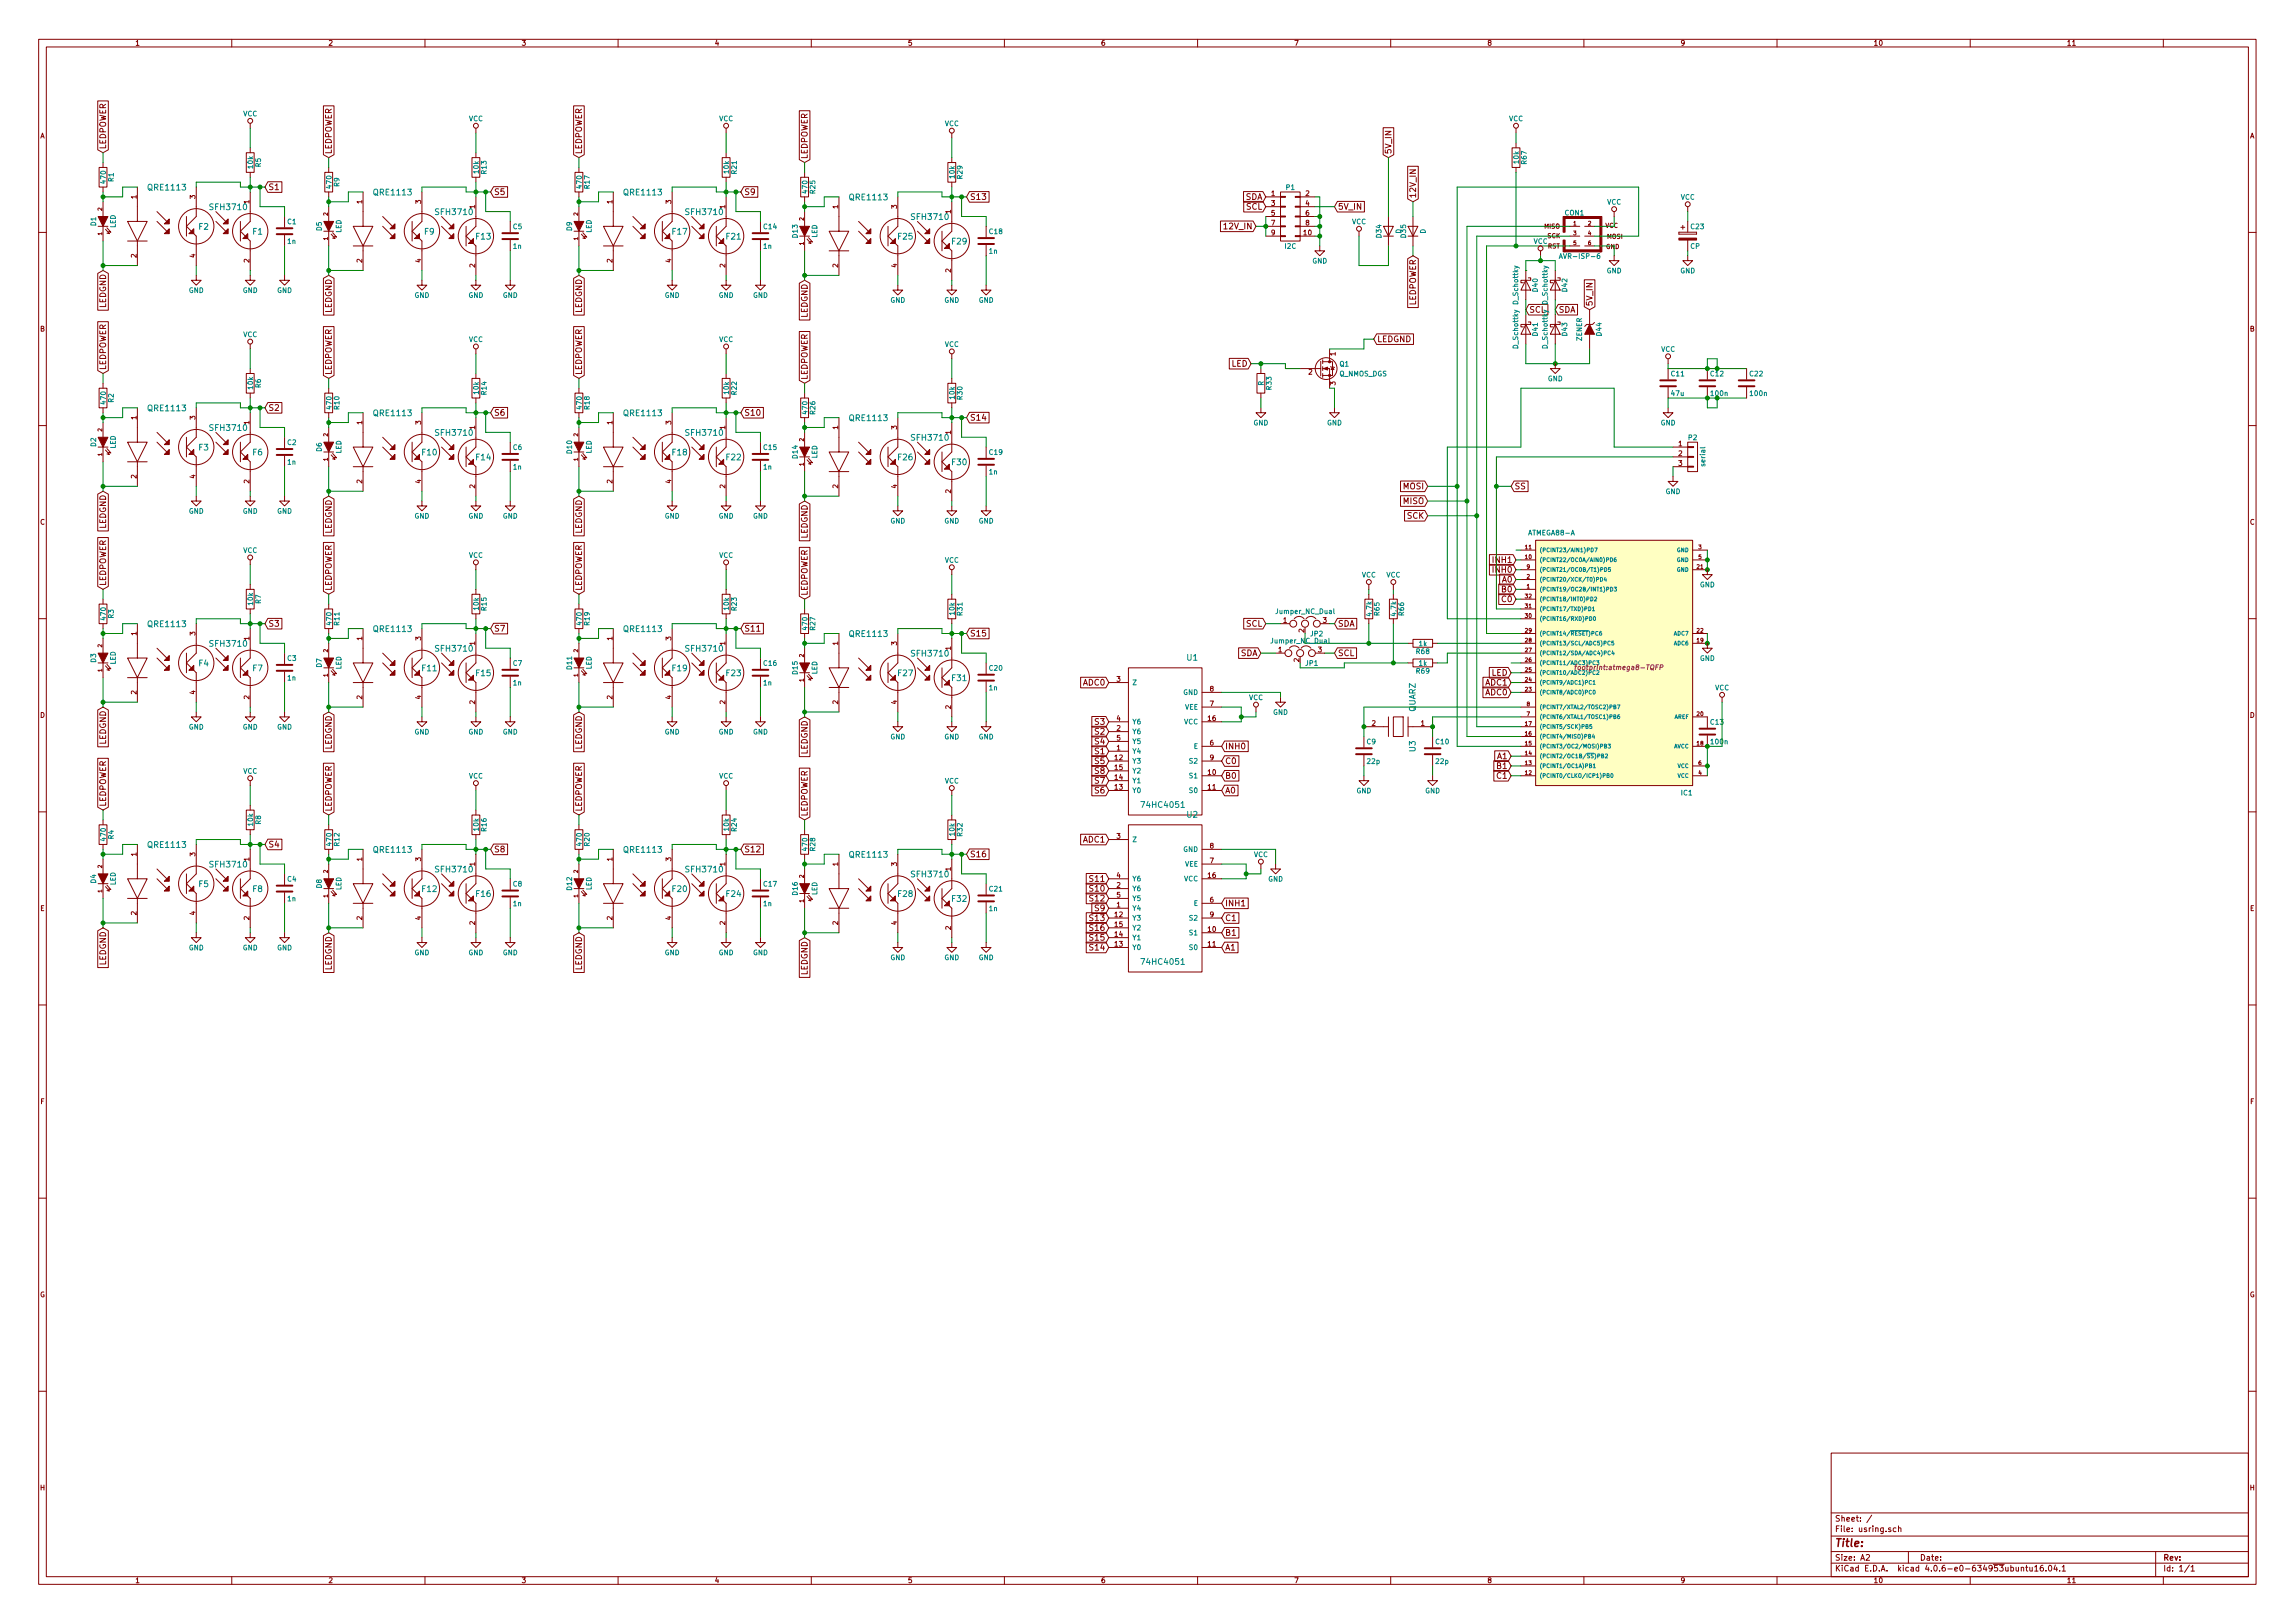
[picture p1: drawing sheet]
<svg xmlns="http://www.w3.org/2000/svg" width="594mm" height="420mm" viewBox="0 0 594 420" stroke-linecap="round" stroke-linejoin="round" font-family="sans-serif">
<defs><g id="words">
<text font-size="2.8" fill="#840000" x="475" y="400.4">Title:</text>
<g font-size="2.1" fill="#840000">
<text x="27.4" y="38.6" transform="rotate(-90 27.4 38.6)">LEDPOWER</text>
<text x="85.9" y="39.9" transform="rotate(-90 85.9 39.9)">LEDPOWER</text>
<text x="150.6" y="39.9" transform="rotate(-90 150.6 39.9)">LEDPOWER</text>
<text x="209" y="41.2" transform="rotate(-90 209 41.2)">LEDPOWER</text>
<text x="360.2" y="39.9" transform="rotate(-90 360.2 39.9)">5V_IN</text>
<text x="69.5" y="49.2">S1</text>
<text x="127.9" y="50.5">S5</text>
<text x="192.7" y="50.5">S9</text>
<text x="251.1" y="51.7">S13</text>
<text x="322.3" y="51.7">SDA</text>
<text x="366.5" y="51.3" transform="rotate(-90 366.5 51.3)">12V_IN</text>
<text x="317.1" y="59.4">12V_IN</text>
<text x="322.5" y="54.3">SCL</text>
<text x="346.4" y="54.3">5V_IN</text>
<text x="27.4" y="79.9" transform="rotate(-90 27.4 79.9)">LEDGND</text>
<text x="85.9" y="81.2" transform="rotate(-90 85.9 81.2)">LEDGND</text>
<text x="150.6" y="81.2" transform="rotate(-90 150.6 81.2)">LEDGND</text>
<text x="209" y="82.4" transform="rotate(-90 209 82.4)">LEDGND</text>
<text x="366.5" y="79.4" transform="rotate(-90 366.5 79.4)">LEDPOWER</text>
<text x="403.5" y="80.9">SDA</text>
<text x="412.2" y="79.3" transform="rotate(-90 412.2 79.3)">5V_IN</text>
<text x="356.5" y="88.6">LEDGND</text>
<text x="27.4" y="95.8" transform="rotate(-90 27.4 95.8)">LEDPOWER</text>
<text x="318.7" y="94.9">LED</text>
<text x="85.9" y="97" transform="rotate(-90 85.9 97)">LEDPOWER</text>
<text x="150.6" y="97" transform="rotate(-90 150.6 97)">LEDPOWER</text>
<text x="209" y="98.3" transform="rotate(-90 209 98.3)">LEDPOWER</text>
<text x="69.5" y="106.3">S2</text>
<text x="127.9" y="107.6">S6</text>
<text x="192.7" y="107.6">S10</text>
<text x="251.1" y="108.9">S14</text>
<text x="363.2" y="126.7">MOSI</text>
<text x="363.2" y="130.5">MISO</text>
<text x="392.1" y="126.7">SS</text>
<text x="27.4" y="137" transform="rotate(-90 27.4 137)">LEDGND</text>
<text x="364.2" y="134.3">SCK</text>
<text x="85.9" y="138.3" transform="rotate(-90 85.9 138.3)">LEDGND</text>
<text x="150.6" y="138.3" transform="rotate(-90 150.6 138.3)">LEDGND</text>
<text x="209" y="139.6" transform="rotate(-90 209 139.6)">LEDGND</text>
<text x="386.7" y="148.3">INH0</text>
<text x="386.7" y="145.7">INH1</text>
<text x="27.4" y="151.7" transform="rotate(-90 27.4 151.7)">LEDPOWER</text>
<text x="85.9" y="152.9" transform="rotate(-90 85.9 152.9)">LEDPOWER</text>
<text x="150.6" y="152.9" transform="rotate(-90 150.6 152.9)">LEDPOWER</text>
<text x="209" y="154.2" transform="rotate(-90 209 154.2)">LEDPOWER</text>
<text x="388.8" y="150.8">A0</text>
<text x="388.8" y="153.3">B0</text>
<text x="388.8" y="155.9">C0</text>
<text x="69.5" y="162.2">S3</text>
<text x="127.9" y="163.5">S7</text>
<text x="192.7" y="163.5">S11</text>
<text x="251.1" y="164.8">S15</text>
<text x="322.5" y="162.2">SCL</text>
<text x="346.4" y="162.2">SDA</text>
<text x="321" y="169.8">SDA</text>
<text x="346.4" y="169.8">SCL</text>
<text x="280.3" y="177.5">ADC0</text>
<text x="384.5" y="177.5">ADC1</text>
<text x="386" y="174.9">LED</text>
<text x="384.5" y="180">ADC0</text>
<text x="283.5" y="190.2">S2</text>
<text x="283.5" y="187.6">S3</text>
<text x="27.4" y="192.9" transform="rotate(-90 27.4 192.9)">LEDGND</text>
<text x="85.9" y="194.2" transform="rotate(-90 85.9 194.2)">LEDGND</text>
<text x="150.6" y="194.2" transform="rotate(-90 150.6 194.2)">LEDGND</text>
<text x="209" y="195.5" transform="rotate(-90 209 195.5)">LEDGND</text>
<text x="283.5" y="195.2">S1</text>
<text x="283.5" y="192.7">S4</text>
<text x="283.5" y="197.8">S5</text>
<text x="317.1" y="194">INH0</text>
<text x="317.1" y="197.8">C0</text>
<text x="387.5" y="196.5">A1</text>
<text x="283.5" y="202.9">S7</text>
<text x="283.5" y="200.3">S8</text>
<text x="317.1" y="201.6">B0</text>
<text x="387.5" y="199.1">B1</text>
<text x="387.5" y="201.6">C1</text>
<text x="27.4" y="208.8" transform="rotate(-90 27.4 208.8)">LEDPOWER</text>
<text x="283.5" y="205.4">S6</text>
<text x="317.1" y="205.4">A0</text>
<text x="85.9" y="210.1" transform="rotate(-90 85.9 210.1)">LEDPOWER</text>
<text x="150.6" y="210.1" transform="rotate(-90 150.6 210.1)">LEDPOWER</text>
<text x="209" y="211.3" transform="rotate(-90 209 211.3)">LEDPOWER</text>
<text x="69.5" y="219.4">S4</text>
<text x="127.9" y="220.6">S8</text>
<text x="192.7" y="220.6">S12</text>
<text x="251.1" y="221.9">S16</text>
<text x="280.3" y="218.1">ADC1</text>
<text x="282.3" y="230.8">S10</text>
<text x="282.3" y="228.3">S11</text>
<text x="282.3" y="233.3">S12</text>
<text x="282.3" y="238.4">S13</text>
<text x="283.5" y="235.9">S9</text>
<text x="317.1" y="234.6">INH1</text>
<text x="317.1" y="238.4">C1</text>
<text x="282.3" y="243.5">S15</text>
<text x="282.3" y="241">S16</text>
<text x="317.1" y="242.2">B1</text>
<text x="27.4" y="250.1" transform="rotate(-90 27.4 250.1)">LEDGND</text>
<text x="85.9" y="251.3" transform="rotate(-90 85.9 251.3)">LEDGND</text>
<text x="150.6" y="251.3" transform="rotate(-90 150.6 251.3)">LEDGND</text>
<text x="282.3" y="246">S14</text>
<text x="317.1" y="246">A1</text>
<text x="209" y="252.6" transform="rotate(-90 209 252.6)">LEDGND</text>
<text x="475" y="393.9">Sheet: /</text>
<text x="475" y="396.6">File: usring.sch</text>
<text x="475" y="406.8">KiCad E.D.A. kicad 4.0.6-e0-634953ubuntu16.04.1</text>
<text x="475" y="404">Size: A2</text>
<text x="497" y="404">Date:</text>
<text x="560" y="404">Rev:</text>
<text x="560" y="406.8">Id: 1/1</text>
</g>
<g font-size="2.1" fill="#008484">
<text x="38.5" y="49.3">QRE1113</text>
<text x="97" y="50.6">QRE1113</text>
<text x="161.7" y="50.6">QRE1113</text>
<text x="220.1" y="51.8">QRE1113</text>
<text x="51.5" y="59.5">F2</text>
<text x="54.6" y="54.4">SFH3710</text>
<text x="113" y="55.6">SFH3710</text>
<text x="177.8" y="55.6">SFH3710</text>
<text x="236.2" y="56.9">SFH3710</text>
<text x="65.4" y="60.7">F1</text>
<text x="109.9" y="60.7">F9</text>
<text x="123.3" y="62">F13</text>
<text x="174.1" y="60.7">F17</text>
<text x="188" y="62">F21</text>
<text x="232.5" y="62">F25</text>
<text x="246.5" y="63.3">F29</text>
<text x="395.9" y="80.9">SCL</text>
<text x="38.5" y="106.4">QRE1113</text>
<text x="97" y="107.7">QRE1113</text>
<text x="161.7" y="107.7">QRE1113</text>
<text x="54.6" y="111.5">SFH3710</text>
<text x="113" y="112.8">SFH3710</text>
<text x="177.8" y="112.8">SFH3710</text>
<text x="220.1" y="109">QRE1113</text>
<text x="51.5" y="116.6">F3</text>
<text x="65.4" y="117.9">F6</text>
<text x="109.3" y="117.9">F10</text>
<text x="123.3" y="119.1">F14</text>
<text x="174.1" y="117.9">F18</text>
<text x="188" y="119.1">F22</text>
<text x="232.5" y="119.1">F26</text>
<text x="236.2" y="114.1">SFH3710</text>
<text x="246.5" y="120.4">F30</text>
<text x="38.5" y="162.3">QRE1113</text>
<text x="54.6" y="167.4">SFH3710</text>
<text x="97" y="163.6">QRE1113</text>
<text x="161.7" y="163.6">QRE1113</text>
<text x="220.1" y="164.9">QRE1113</text>
<text x="51.5" y="172.5">F4</text>
<text x="65.4" y="173.8">F7</text>
<text x="109.3" y="173.8">F11</text>
<text x="113" y="168.7">SFH3710</text>
<text x="174.1" y="173.8">F19</text>
<text x="177.8" y="168.7">SFH3710</text>
<text x="236.2" y="169.9">SFH3710</text>
<text x="307.3" y="171">U1</text>
<text x="123.3" y="175">F15</text>
<text x="188" y="175">F23</text>
<text x="232.5" y="175">F27</text>
<text x="246.5" y="176.3">F31</text>
<text x="366.4" y="184.3" transform="rotate(-90 366.4 184.3)">QUARZ</text>
<text x="366.4" y="194.6" transform="rotate(-90 366.4 194.6)">U3</text>
<text x="295.9" y="209.1">74HC4051</text>
<text x="307.3" y="211.6">U2</text>
<text x="38.5" y="219.5">QRE1113</text>
<text x="97" y="220.7">QRE1113</text>
<text x="161.7" y="220.7">QRE1113</text>
<text x="54.6" y="224.6">SFH3710</text>
<text x="113" y="225.8">SFH3710</text>
<text x="177.8" y="225.8">SFH3710</text>
<text x="220.1" y="222">QRE1113</text>
<text x="236.2" y="227.1">SFH3710</text>
<text x="51.5" y="229.6">F5</text>
<text x="65.4" y="230.9">F8</text>
<text x="109.3" y="230.9">F12</text>
<text x="123.3" y="232.2">F16</text>
<text x="174.1" y="230.9">F20</text>
<text x="188" y="232.2">F24</text>
<text x="232.5" y="232.2">F28</text>
<text x="246.5" y="233.4">F32</text>
<text x="295.9" y="249.7">74HC4051</text>
</g>
<g font-size="1.8" fill="#840000">
<text x="35" y="11.8">1</text>
<text x="85" y="11.8">2</text>
<text x="135" y="11.8">3</text>
<text x="185" y="11.8">4</text>
<text x="235" y="11.8">5</text>
<text x="285" y="11.8">6</text>
<text x="335" y="11.8">7</text>
<text x="385" y="11.8">8</text>
<text x="435" y="11.8">9</text>
<text x="485" y="11.8">10</text>
<text x="535" y="11.8">11</text>
<text x="10.4" y="35.8">A</text>
<text x="582.4" y="35.8">A</text>
<text x="35.3" y="51.5" transform="rotate(-90 35.3 51.5)">1</text>
<text x="50.5" y="51.5" transform="rotate(-90 50.5 51.5)">3</text>
<text x="64.5" y="52.7" transform="rotate(-90 64.5 52.7)">1</text>
<text x="93.7" y="52.7" transform="rotate(-90 93.7 52.7)">1</text>
<text x="109" y="52.7" transform="rotate(-90 109 52.7)">3</text>
<text x="122.9" y="54" transform="rotate(-90 122.9 54)">1</text>
<text x="158.5" y="52.7" transform="rotate(-90 158.5 52.7)">1</text>
<text x="173.7" y="52.7" transform="rotate(-90 173.7 52.7)">3</text>
<text x="187.7" y="54" transform="rotate(-90 187.7 54)">1</text>
<text x="216.9" y="54" transform="rotate(-90 216.9 54)">1</text>
<text x="232.2" y="54" transform="rotate(-90 232.2 54)">3</text>
<text x="329.1" y="50.7">1</text>
<text x="329.1" y="53.3">3</text>
<text x="338" y="50.7">2</text>
<text x="338" y="53.3">4</text>
<text x="246.1" y="55.3" transform="rotate(-90 246.1 55.3)">1</text>
<text x="329.1" y="55.8">5</text>
<text x="329.1" y="58.3">7</text>
<text x="338" y="55.8">6</text>
<text x="338" y="58.3">8</text>
<text x="329.1" y="60.9">9</text>
<text x="337.5" y="60.9">10</text>
<text x="35.3" y="66.7" transform="rotate(-90 35.3 66.7)">2</text>
<text x="50.5" y="66.7" transform="rotate(-90 50.5 66.7)">4</text>
<text x="64.5" y="68" transform="rotate(-90 64.5 68)">2</text>
<text x="93.7" y="68" transform="rotate(-90 93.7 68)">2</text>
<text x="109" y="68" transform="rotate(-90 109 68)">4</text>
<text x="122.9" y="69.2" transform="rotate(-90 122.9 69.2)">2</text>
<text x="158.5" y="68" transform="rotate(-90 158.5 68)">2</text>
<text x="173.7" y="68" transform="rotate(-90 173.7 68)">4</text>
<text x="187.7" y="69.2" transform="rotate(-90 187.7 69.2)">2</text>
<text x="216.9" y="69.2" transform="rotate(-90 216.9 69.2)">2</text>
<text x="232.2" y="69.2" transform="rotate(-90 232.2 69.2)">4</text>
<text x="246.1" y="70.5" transform="rotate(-90 246.1 70.5)">2</text>
<text x="10.4" y="85.8">B</text>
<text x="582.4" y="85.8">B</text>
<text x="345.7" y="92.1" transform="rotate(-90 345.7 92.1)">1</text>
<text x="338.7" y="96.9">2</text>
<text x="345.7" y="99.7" transform="rotate(-90 345.7 99.7)">3</text>
<text x="35.3" y="108.6" transform="rotate(-90 35.3 108.6)">1</text>
<text x="50.5" y="108.6" transform="rotate(-90 50.5 108.6)">3</text>
<text x="64.5" y="109.9" transform="rotate(-90 64.5 109.9)">1</text>
<text x="93.7" y="109.9" transform="rotate(-90 93.7 109.9)">1</text>
<text x="109" y="109.9" transform="rotate(-90 109 109.9)">3</text>
<text x="122.9" y="111.1" transform="rotate(-90 122.9 111.1)">1</text>
<text x="158.5" y="109.9" transform="rotate(-90 158.5 109.9)">1</text>
<text x="173.7" y="109.9" transform="rotate(-90 173.7 109.9)">3</text>
<text x="187.7" y="111.1" transform="rotate(-90 187.7 111.1)">1</text>
<text x="216.9" y="111.1" transform="rotate(-90 216.9 111.1)">1</text>
<text x="232.2" y="111.1" transform="rotate(-90 232.2 111.1)">3</text>
<text x="246.1" y="112.4" transform="rotate(-90 246.1 112.4)">1</text>
<text x="434.5" y="115.5">1</text>
<text x="434.5" y="118">2</text>
<text x="35.3" y="123.8" transform="rotate(-90 35.3 123.8)">2</text>
<text x="50.5" y="123.8" transform="rotate(-90 50.5 123.8)">4</text>
<text x="64.5" y="125.1" transform="rotate(-90 64.5 125.1)">2</text>
<text x="93.7" y="125.1" transform="rotate(-90 93.7 125.1)">2</text>
<text x="109" y="125.1" transform="rotate(-90 109 125.1)">4</text>
<text x="158.5" y="125.1" transform="rotate(-90 158.5 125.1)">2</text>
<text x="173.7" y="125.1" transform="rotate(-90 173.7 125.1)">4</text>
<text x="434.5" y="120.6">3</text>
<text x="122.9" y="126.4" transform="rotate(-90 122.9 126.4)">2</text>
<text x="187.7" y="126.4" transform="rotate(-90 187.7 126.4)">2</text>
<text x="216.9" y="126.4" transform="rotate(-90 216.9 126.4)">2</text>
<text x="232.2" y="126.4" transform="rotate(-90 232.2 126.4)">4</text>
<text x="246.1" y="127.7" transform="rotate(-90 246.1 127.7)">2</text>
<text x="10.4" y="135.8">C</text>
<text x="582.4" y="135.8">C</text>
<text x="332.2" y="161.2">1</text>
<text x="342.5" y="161.2">3</text>
<text x="35.3" y="164.5" transform="rotate(-90 35.3 164.5)">1</text>
<text x="50.5" y="164.5" transform="rotate(-90 50.5 164.5)">3</text>
<text x="64.5" y="165.8" transform="rotate(-90 64.5 165.8)">1</text>
<text x="93.7" y="165.8" transform="rotate(-90 93.7 165.8)">1</text>
<text x="109" y="165.8" transform="rotate(-90 109 165.8)">3</text>
<text x="122.9" y="167" transform="rotate(-90 122.9 167)">1</text>
<text x="158.5" y="165.8" transform="rotate(-90 158.5 165.8)">1</text>
<text x="173.7" y="165.8" transform="rotate(-90 173.7 165.8)">3</text>
<text x="187.7" y="167" transform="rotate(-90 187.7 167)">1</text>
<text x="216.9" y="167" transform="rotate(-90 216.9 167)">1</text>
<text x="232.2" y="167" transform="rotate(-90 232.2 167)">3</text>
<text x="337.6" y="163.7" transform="rotate(-90 337.6 163.7)">2</text>
<text x="246.1" y="168.3" transform="rotate(-90 246.1 168.3)">1</text>
<text x="330.9" y="168.8">1</text>
<text x="336.3" y="171.3" transform="rotate(-90 336.3 171.3)">2</text>
<text x="341.2" y="168.8">3</text>
<text x="35.3" y="179.7" transform="rotate(-90 35.3 179.7)">2</text>
<text x="50.5" y="179.7" transform="rotate(-90 50.5 179.7)">4</text>
<text x="289.1" y="176.4">3</text>
<text x="313.2" y="179">8</text>
<text x="10.4" y="185.8">D</text>
<text x="64.5" y="181" transform="rotate(-90 64.5 181)">2</text>
<text x="93.7" y="181" transform="rotate(-90 93.7 181)">2</text>
<text x="109" y="181" transform="rotate(-90 109 181)">4</text>
<text x="122.9" y="182.3" transform="rotate(-90 122.9 182.3)">2</text>
<text x="158.5" y="181" transform="rotate(-90 158.5 181)">2</text>
<text x="173.7" y="181" transform="rotate(-90 173.7 181)">4</text>
<text x="187.7" y="182.3" transform="rotate(-90 187.7 182.3)">2</text>
<text x="216.9" y="182.3" transform="rotate(-90 216.9 182.3)">2</text>
<text x="232.2" y="182.3" transform="rotate(-90 232.2 182.3)">4</text>
<text x="246.1" y="183.5" transform="rotate(-90 246.1 183.5)">2</text>
<text x="313.2" y="182.8">7</text>
<text x="582.4" y="185.8">D</text>
<text x="289.1" y="189.1">2</text>
<text x="289.1" y="186.6">4</text>
<text x="289.1" y="191.7">5</text>
<text x="312.7" y="186.6">16</text>
<text x="355.1" y="187.9">2</text>
<text x="367.8" y="187.9">1</text>
<text x="288.6" y="196.8">12</text>
<text x="289.1" y="194.2">1</text>
<text x="313.2" y="193">6</text>
<text x="313.2" y="196.8">9</text>
<text x="288.6" y="201.8">14</text>
<text x="288.6" y="199.3">15</text>
<text x="312.7" y="200.6">10</text>
<text x="288.6" y="204.4">13</text>
<text x="312.7" y="204.4">11</text>
<text x="35.3" y="221.6" transform="rotate(-90 35.3 221.6)">1</text>
<text x="50.5" y="221.6" transform="rotate(-90 50.5 221.6)">3</text>
<text x="289.1" y="217.1">3</text>
<text x="313.2" y="219.6">8</text>
<text x="64.5" y="222.9" transform="rotate(-90 64.5 222.9)">1</text>
<text x="93.7" y="222.9" transform="rotate(-90 93.7 222.9)">1</text>
<text x="109" y="222.9" transform="rotate(-90 109 222.9)">3</text>
<text x="122.9" y="224.2" transform="rotate(-90 122.9 224.2)">1</text>
<text x="158.5" y="222.9" transform="rotate(-90 158.5 222.9)">1</text>
<text x="173.7" y="222.9" transform="rotate(-90 173.7 222.9)">3</text>
<text x="187.7" y="224.2" transform="rotate(-90 187.7 224.2)">1</text>
<text x="216.9" y="224.2" transform="rotate(-90 216.9 224.2)">1</text>
<text x="232.2" y="224.2" transform="rotate(-90 232.2 224.2)">3</text>
<text x="246.1" y="225.4" transform="rotate(-90 246.1 225.4)">1</text>
<text x="289.1" y="227.2">4</text>
<text x="312.7" y="227.2">16</text>
<text x="313.2" y="223.4">7</text>
<text x="289.1" y="229.8">2</text>
<text x="289.1" y="232.3">5</text>
<text x="313.2" y="233.6">6</text>
<text x="10.4" y="235.8">E</text>
<text x="35.3" y="236.9" transform="rotate(-90 35.3 236.9)">2</text>
<text x="50.5" y="236.9" transform="rotate(-90 50.5 236.9)">4</text>
<text x="64.5" y="238.1" transform="rotate(-90 64.5 238.1)">2</text>
<text x="93.7" y="238.1" transform="rotate(-90 93.7 238.1)">2</text>
<text x="109" y="238.1" transform="rotate(-90 109 238.1)">4</text>
<text x="122.9" y="239.4" transform="rotate(-90 122.9 239.4)">2</text>
<text x="158.5" y="238.1" transform="rotate(-90 158.5 238.1)">2</text>
<text x="173.7" y="238.1" transform="rotate(-90 173.7 238.1)">4</text>
<text x="187.7" y="239.4" transform="rotate(-90 187.7 239.4)">2</text>
<text x="216.9" y="239.4" transform="rotate(-90 216.9 239.4)">2</text>
<text x="232.2" y="239.4" transform="rotate(-90 232.2 239.4)">4</text>
<text x="288.6" y="237.4">12</text>
<text x="288.6" y="239.9">15</text>
<text x="289.1" y="234.9">1</text>
<text x="313.2" y="237.4">9</text>
<text x="582.4" y="235.8">E</text>
<text x="246.1" y="240.7" transform="rotate(-90 246.1 240.7)">2</text>
<text x="288.6" y="245">13</text>
<text x="288.6" y="242.5">14</text>
<text x="312.7" y="241.2">10</text>
<text x="312.7" y="245">11</text>
<text x="10.5" y="285.8">F</text>
<text x="582.5" y="285.8">F</text>
<text x="10.3" y="335.8">G</text>
<text x="582.3" y="335.8">G</text>
<text x="10.4" y="385.8">H</text>
<text x="582.4" y="385.8">H</text>
<text x="35" y="409.8">1</text>
<text x="85" y="409.8">2</text>
<text x="135" y="409.8">3</text>
<text x="185" y="409.8">4</text>
<text x="235" y="409.8">5</text>
<text x="285" y="409.8">6</text>
<text x="335" y="409.8">7</text>
<text x="385" y="409.8">8</text>
<text x="435" y="409.8">9</text>
<text x="485" y="409.8">10</text>
<text x="535" y="409.8">11</text>
</g>
<g font-size="1.8" fill="#008484">
<text x="62.9" y="30.1">VCC</text>
<text x="121.3" y="31.4">VCC</text>
<text x="186.1" y="31.4">VCC</text>
<text x="244.5" y="32.6">VCC</text>
<text x="390.6" y="31.4">VCC</text>
<text x="27.4" y="47.4" transform="rotate(-90 27.4 47.4)">470</text>
<text x="29.4" y="47" transform="rotate(-90 29.4 47)">R1</text>
<text x="65.5" y="43.6" transform="rotate(-90 65.5 43.6)">10k</text>
<text x="67.5" y="43.2" transform="rotate(-90 67.5 43.2)">R5</text>
<text x="123.9" y="44.8" transform="rotate(-90 123.9 44.8)">10k</text>
<text x="125.9" y="45" transform="rotate(-90 125.9 45)">R13</text>
<text x="188.7" y="44.8" transform="rotate(-90 188.7 44.8)">10k</text>
<text x="190.7" y="45" transform="rotate(-90 190.7 45)">R21</text>
<text x="247.1" y="46.1" transform="rotate(-90 247.1 46.1)">10k</text>
<text x="249.1" y="46.2" transform="rotate(-90 249.1 46.2)">R29</text>
<text x="393.1" y="42.3" transform="rotate(-90 393.1 42.3)">10k</text>
<text x="395.2" y="42.4" transform="rotate(-90 395.2 42.4)">R67</text>
<text x="85.8" y="48.6" transform="rotate(-90 85.8 48.6)">470</text>
<text x="87.8" y="48.3" transform="rotate(-90 87.8 48.3)">R9</text>
<text x="150.6" y="48.6" transform="rotate(-90 150.6 48.6)">470</text>
<text x="152.6" y="48.8" transform="rotate(-90 152.6 48.8)">R17</text>
<text x="209" y="49.9" transform="rotate(-90 209 49.9)">470</text>
<text x="211" y="50.1" transform="rotate(-90 211 50.1)">R25</text>
<text x="332.9" y="49.1">P1</text>
<text x="416" y="53">VCC</text>
<text x="435" y="51.7">VCC</text>
<text x="24.8" y="58.4" transform="rotate(-90 24.8 58.4)">D1</text>
<text x="29.9" y="59" transform="rotate(-90 29.9 59)">LED</text>
<text x="74.4" y="58">C1</text>
<text x="83.3" y="59.7" transform="rotate(-90 83.3 59.7)">D5</text>
<text x="132.8" y="59.3">C5</text>
<text x="148" y="59.7" transform="rotate(-90 148 59.7)">D9</text>
<text x="197.7" y="59.3">C14</text>
<text x="349.9" y="58">VCC</text>
<text x="405.1" y="55.7">CON1</text>
<text x="437.7" y="59.3">C23</text>
<text x="74.4" y="63.1">1n</text>
<text x="88.3" y="60.3" transform="rotate(-90 88.3 60.3)">LED</text>
<text x="132.9" y="64.4">1n</text>
<text x="153.1" y="60.3" transform="rotate(-90 153.1 60.3)">LED</text>
<text x="197.6" y="64.4">1n</text>
<text x="206.5" y="61.5" transform="rotate(-90 206.5 61.5)">D13</text>
<text x="211.5" y="61.6" transform="rotate(-90 211.5 61.6)">LED</text>
<text x="256.1" y="65.7">1n</text>
<text x="256.1" y="60.6">C18</text>
<text x="332.6" y="64.4">I2C</text>
<text x="357.6" y="61.5" transform="rotate(-90 357.6 61.5)">D34</text>
<text x="362.7" y="60.5" transform="rotate(-90 362.7 60.5)">D</text>
<text x="363.9" y="61.5" transform="rotate(-90 363.9 61.5)">D35</text>
<text x="369" y="60.5" transform="rotate(-90 369 60.5)">D</text>
<text x="396.9" y="63.1">VCC</text>
<text x="437.6" y="64.4">CP</text>
<text x="339.7" y="68.2">GND</text>
<text x="404.6" y="67">AVR-ISP-6</text>
<text x="415.9" y="70.7">GND</text>
<text x="434.9" y="70.7">GND</text>
<text x="48.8" y="75.8">GND</text>
<text x="62.8" y="75.8">GND</text>
<text x="71.7" y="75.8">GND</text>
<text x="107.3" y="77.1">GND</text>
<text x="121.2" y="77.1">GND</text>
<text x="130.1" y="77.1">GND</text>
<text x="172" y="77.1">GND</text>
<text x="186" y="77.1">GND</text>
<text x="194.9" y="77.1">GND</text>
<text x="398" y="75.5" transform="rotate(-90 398 75.5)">D40</text>
<text x="405.7" y="75.5" transform="rotate(-90 405.7 75.5)">D42</text>
<text x="230.5" y="78.4">GND</text>
<text x="244.4" y="78.4">GND</text>
<text x="253.3" y="78.4">GND</text>
<text x="393" y="78.7" transform="rotate(-90 393 78.7)">D_Schottky</text>
<text x="400.6" y="78.7" transform="rotate(-90 400.6 78.7)">D_Schottky</text>
<text x="62.9" y="87.2">VCC</text>
<text x="121.3" y="88.5">VCC</text>
<text x="186.1" y="88.5">VCC</text>
<text x="244.5" y="89.8">VCC</text>
<text x="398" y="86.9" transform="rotate(-90 398 86.9)">D41</text>
<text x="405.7" y="86.9" transform="rotate(-90 405.7 86.9)">D43</text>
<text x="409.5" y="88.3" transform="rotate(-90 409.5 88.3)">ZENER</text>
<text x="414.6" y="86.9" transform="rotate(-90 414.6 86.9)">D44</text>
<text x="346.8" y="94.9">Q1</text>
<text x="393" y="90.1" transform="rotate(-90 393 90.1)">D_Schottky</text>
<text x="400.6" y="90.1" transform="rotate(-90 400.6 90.1)">D_Schottky</text>
<text x="429.9" y="91.1">VCC</text>
<text x="65.5" y="100.7" transform="rotate(-90 65.5 100.7)">10k</text>
<text x="67.5" y="100.3" transform="rotate(-90 67.5 100.3)">R6</text>
<text x="123.9" y="102" transform="rotate(-90 123.9 102)">10k</text>
<text x="188.7" y="102" transform="rotate(-90 188.7 102)">10k</text>
<text x="327.1" y="99.9" transform="rotate(-90 327.1 99.9)">R</text>
<text x="329.1" y="100.9" transform="rotate(-90 329.1 100.9)">R33</text>
<text x="346.6" y="97.4">Q_NMOS_DGS</text>
<text x="400.6" y="98.7">GND</text>
<text x="432.7" y="97.4">C11</text>
<text x="442.8" y="97.4">C12</text>
<text x="453" y="97.4">C22</text>
<text x="27.4" y="104.5" transform="rotate(-90 27.4 104.5)">470</text>
<text x="29.4" y="104.2" transform="rotate(-90 29.4 104.2)">R2</text>
<text x="85.8" y="105.8" transform="rotate(-90 85.8 105.8)">470</text>
<text x="87.8" y="105.9" transform="rotate(-90 87.8 105.9)">R10</text>
<text x="125.9" y="102.1" transform="rotate(-90 125.9 102.1)">R14</text>
<text x="150.6" y="105.8" transform="rotate(-90 150.6 105.8)">470</text>
<text x="152.6" y="105.9" transform="rotate(-90 152.6 105.9)">R18</text>
<text x="190.7" y="102.1" transform="rotate(-90 190.7 102.1)">R22</text>
<text x="209" y="107.1" transform="rotate(-90 209 107.1)">470</text>
<text x="211" y="107.2" transform="rotate(-90 211 107.2)">R26</text>
<text x="247.1" y="103.2" transform="rotate(-90 247.1 103.2)">10k</text>
<text x="249.1" y="103.4" transform="rotate(-90 249.1 103.4)">R30</text>
<text x="432.7" y="102.5">47u</text>
<text x="443" y="102.5">100n</text>
<text x="453.1" y="102.5">100n</text>
<text x="324.4" y="110.1">GND</text>
<text x="343.5" y="110.1">GND</text>
<text x="429.8" y="110.1">GND</text>
<text x="437.1" y="113.9">P2</text>
<text x="24.8" y="115.6" transform="rotate(-90 24.8 115.6)">D2</text>
<text x="29.9" y="116.2" transform="rotate(-90 29.9 116.2)">LED</text>
<text x="74.4" y="115.2">C2</text>
<text x="83.3" y="116.9" transform="rotate(-90 83.3 116.9)">D6</text>
<text x="88.3" y="117.5" transform="rotate(-90 88.3 117.5)">LED</text>
<text x="132.8" y="116.5">C6</text>
<text x="148" y="117.4" transform="rotate(-90 148 117.4)">D10</text>
<text x="153.1" y="117.5" transform="rotate(-90 153.1 117.5)">LED</text>
<text x="197.7" y="116.5">C15</text>
<text x="206.5" y="118.6" transform="rotate(-90 206.5 118.6)">D14</text>
<text x="211.5" y="118.7" transform="rotate(-90 211.5 118.7)">LED</text>
<text x="256.1" y="117.7">C19</text>
<text x="74.4" y="120.3">1n</text>
<text x="132.9" y="121.5">1n</text>
<text x="197.6" y="121.5">1n</text>
<text x="256.1" y="122.8">1n</text>
<text x="441.4" y="120.6" transform="rotate(-90 441.4 120.6)">serial</text>
<text x="431.1" y="127.9">GND</text>
<text x="48.8" y="133">GND</text>
<text x="62.8" y="133">GND</text>
<text x="71.7" y="133">GND</text>
<text x="107.3" y="134.2">GND</text>
<text x="121.2" y="134.2">GND</text>
<text x="130.1" y="134.2">GND</text>
<text x="172" y="134.2">GND</text>
<text x="186" y="134.2">GND</text>
<text x="194.9" y="134.2">GND</text>
<text x="230.5" y="135.5">GND</text>
<text x="244.4" y="135.5">GND</text>
<text x="253.3" y="135.5">GND</text>
<text x="62.9" y="143.1">VCC</text>
<text x="395.9" y="138.6">ATMEGA88-A</text>
<text x="121.3" y="144.4">VCC</text>
<text x="186.1" y="144.4">VCC</text>
<text x="244.5" y="145.7">VCC</text>
<text x="352.5" y="149.5">VCC</text>
<text x="358.8" y="149.5">VCC</text>
<text x="440" y="152">GND</text>
<text x="27.4" y="160.4" transform="rotate(-90 27.4 160.4)">470</text>
<text x="29.4" y="160" transform="rotate(-90 29.4 160)">R3</text>
<text x="65.5" y="156.6" transform="rotate(-90 65.5 156.6)">10k</text>
<text x="67.5" y="156.2" transform="rotate(-90 67.5 156.2)">R7</text>
<text x="85.8" y="161.7" transform="rotate(-90 85.8 161.7)">470</text>
<text x="87.8" y="161.8" transform="rotate(-90 87.8 161.8)">R11</text>
<text x="123.9" y="157.9" transform="rotate(-90 123.9 157.9)">10k</text>
<text x="125.9" y="158" transform="rotate(-90 125.9 158)">R15</text>
<text x="150.6" y="161.7" transform="rotate(-90 150.6 161.7)">470</text>
<text x="152.6" y="161.8" transform="rotate(-90 152.6 161.8)">R19</text>
<text x="188.7" y="157.9" transform="rotate(-90 188.7 157.9)">10k</text>
<text x="190.7" y="158" transform="rotate(-90 190.7 158)">R23</text>
<text x="247.1" y="159.1" transform="rotate(-90 247.1 159.1)">10k</text>
<text x="249.1" y="159.3" transform="rotate(-90 249.1 159.3)">R31</text>
<text x="330.5" y="158.9">Jumper_NC_Dual</text>
<text x="355" y="159.4" transform="rotate(-90 355 159.4)">4,7k</text>
<text x="357.1" y="159.3" transform="rotate(-90 357.1 159.3)">R65</text>
<text x="361.4" y="159.4" transform="rotate(-90 361.4 159.4)">4,7k</text>
<text x="363.4" y="159.3" transform="rotate(-90 363.4 159.3)">R66</text>
<text x="209" y="162.9" transform="rotate(-90 209 162.9)">470</text>
<text x="211" y="163.1" transform="rotate(-90 211 163.1)">R27</text>
<text x="329.2" y="166.5">Jumper_NC_Dual</text>
<text x="339.2" y="164.7">JP2</text>
<text x="367.3" y="167.3">1k</text>
<text x="24.8" y="171.5" transform="rotate(-90 24.8 171.5)">D3</text>
<text x="29.9" y="172.1" transform="rotate(-90 29.9 172.1)">LED</text>
<text x="74.4" y="171.1">C3</text>
<text x="83.3" y="172.7" transform="rotate(-90 83.3 172.7)">D7</text>
<text x="88.3" y="173.3" transform="rotate(-90 88.3 173.3)">LED</text>
<text x="132.8" y="172.3">C7</text>
<text x="148" y="173.2" transform="rotate(-90 148 173.2)">D11</text>
<text x="153.1" y="173.3" transform="rotate(-90 153.1 173.3)">LED</text>
<text x="197.7" y="172.3">C16</text>
<text x="256.1" y="173.6">C20</text>
<text x="338" y="172.3">JP1</text>
<text x="366.7" y="169.3">R68</text>
<text x="367.3" y="172.3">1k</text>
<text x="440" y="171.1">GND</text>
<text x="74.4" y="176.1">1n</text>
<text x="132.9" y="177.4">1n</text>
<text x="197.6" y="177.4">1n</text>
<text x="206.5" y="174.5" transform="rotate(-90 206.5 174.5)">D15</text>
<text x="211.5" y="174.6" transform="rotate(-90 211.5 174.6)">LED</text>
<text x="256.1" y="178.7">1n</text>
<text x="293.1" y="177.3">Z</text>
<text x="306.2" y="179.9">GND</text>
<text x="366.7" y="174.4">R69</text>
<text x="443.9" y="178.7">VCC</text>
<text x="306.6" y="183.7">VEE</text>
<text x="323.3" y="181.2">VCC</text>
<text x="329.5" y="185">GND</text>
<text x="48.8" y="188.8">GND</text>
<text x="62.8" y="188.8">GND</text>
<text x="71.7" y="188.8">GND</text>
<text x="107.3" y="190.1">GND</text>
<text x="121.2" y="190.1">GND</text>
<text x="130.1" y="190.1">GND</text>
<text x="172" y="190.1">GND</text>
<text x="186" y="190.1">GND</text>
<text x="194.9" y="190.1">GND</text>
<text x="230.5" y="191.4">GND</text>
<text x="244.4" y="191.4">GND</text>
<text x="253.3" y="191.4">GND</text>
<text x="293.1" y="190">Y6</text>
<text x="293.1" y="187.5">Y6</text>
<text x="306.4" y="187.5">VCC</text>
<text x="442.8" y="187.6">C13</text>
<text x="293.1" y="195.1">Y4</text>
<text x="293.1" y="192.6">Y5</text>
<text x="293.1" y="197.7">Y3</text>
<text x="308" y="197.7">S2</text>
<text x="309" y="193.8">E</text>
<text x="353.8" y="192.7">C9</text>
<text x="353.9" y="197.7">22p</text>
<text x="371.7" y="192.7">C10</text>
<text x="371.7" y="197.7">22p</text>
<text x="443" y="192.7">100n</text>
<text x="62.9" y="200.3">VCC</text>
<text x="121.3" y="201.5">VCC</text>
<text x="186.1" y="201.5">VCC</text>
<text x="244.5" y="202.8">VCC</text>
<text x="293.1" y="202.7">Y1</text>
<text x="293.1" y="200.2">Y2</text>
<text x="308" y="201.5">S1</text>
<text x="293.1" y="205.3">Y0</text>
<text x="308" y="205.3">S0</text>
<text x="351.1" y="205.4">GND</text>
<text x="368.9" y="205.4">GND</text>
<text x="435.2" y="205.9">IC1</text>
<text x="65.5" y="213.7" transform="rotate(-90 65.5 213.7)">10k</text>
<text x="67.5" y="213.4" transform="rotate(-90 67.5 213.4)">R8</text>
<text x="123.9" y="215" transform="rotate(-90 123.9 215)">10k</text>
<text x="125.9" y="215.2" transform="rotate(-90 125.9 215.2)">R16</text>
<text x="188.7" y="215" transform="rotate(-90 188.7 215)">10k</text>
<text x="190.7" y="215.2" transform="rotate(-90 190.7 215.2)">R24</text>
<text x="27.4" y="217.5" transform="rotate(-90 27.4 217.5)">470</text>
<text x="29.4" y="217.2" transform="rotate(-90 29.4 217.2)">R4</text>
<text x="85.8" y="218.8" transform="rotate(-90 85.8 218.8)">470</text>
<text x="87.8" y="219" transform="rotate(-90 87.8 219)">R12</text>
<text x="150.6" y="218.8" transform="rotate(-90 150.6 218.8)">470</text>
<text x="152.6" y="219" transform="rotate(-90 152.6 219)">R20</text>
<text x="209" y="220.1" transform="rotate(-90 209 220.1)">470</text>
<text x="211" y="220.2" transform="rotate(-90 211 220.2)">R28</text>
<text x="247.1" y="216.3" transform="rotate(-90 247.1 216.3)">10k</text>
<text x="249.1" y="216.4" transform="rotate(-90 249.1 216.4)">R32</text>
<text x="293.1" y="218">Z</text>
<text x="306.2" y="220.5">GND</text>
<text x="324.5" y="221.9">VCC</text>
<text x="306.6" y="224.3">VEE</text>
<text x="24.8" y="228.6" transform="rotate(-90 24.8 228.6)">D4</text>
<text x="29.9" y="229.2" transform="rotate(-90 29.9 229.2)">LED</text>
<text x="74.4" y="228.2">C4</text>
<text x="74.4" y="233.3">1n</text>
<text x="83.3" y="229.9" transform="rotate(-90 83.3 229.9)">D8</text>
<text x="88.3" y="230.5" transform="rotate(-90 88.3 230.5)">LED</text>
<text x="132.8" y="229.5">C8</text>
<text x="148" y="230.4" transform="rotate(-90 148 230.4)">D12</text>
<text x="153.1" y="230.5" transform="rotate(-90 153.1 230.5)">LED</text>
<text x="197.7" y="229.5">C17</text>
<text x="206.5" y="231.7" transform="rotate(-90 206.5 231.7)">D16</text>
<text x="211.5" y="231.8" transform="rotate(-90 211.5 231.8)">LED</text>
<text x="256.1" y="230.8">C21</text>
<text x="293.1" y="230.7">Y6</text>
<text x="293.1" y="228.1">Y6</text>
<text x="293.1" y="233.2">Y5</text>
<text x="306.4" y="228.1">VCC</text>
<text x="328.2" y="228.2">GND</text>
<text x="132.9" y="234.6">1n</text>
<text x="197.6" y="234.6">1n</text>
<text x="256.1" y="235.8">1n</text>
<text x="293.1" y="235.8">Y4</text>
<text x="293.1" y="238.3">Y3</text>
<text x="308" y="238.3">S2</text>
<text x="309" y="234.5">E</text>
<text x="48.8" y="246">GND</text>
<text x="62.8" y="246">GND</text>
<text x="71.7" y="246">GND</text>
<text x="293.1" y="245.9">Y0</text>
<text x="293.1" y="243.4">Y1</text>
<text x="293.1" y="240.8">Y2</text>
<text x="308" y="242.1">S1</text>
<text x="308" y="245.9">S0</text>
<text x="107.3" y="247.3">GND</text>
<text x="121.2" y="247.3">GND</text>
<text x="130.1" y="247.3">GND</text>
<text x="172" y="247.3">GND</text>
<text x="186" y="247.3">GND</text>
<text x="194.9" y="247.3">GND</text>
<text x="230.5" y="248.5">GND</text>
<text x="244.4" y="248.5">GND</text>
<text x="253.3" y="248.5">GND</text>
</g>
<text font-size="1.8" fill="#840084" x="408.9" y="173.4">footprint:atmega8-TQFP</text>
<g font-size="1.6" fill="#840000">
<text x="399.7" y="59.2">MISO</text>
<text x="415.5" y="59">VCC</text>
<text x="400.5" y="61.6">SCK</text>
<text x="400.6" y="64.3">RST</text>
<text x="415.7" y="64.4">GND</text>
<text x="416" y="61.8">MOSI</text>
</g>
<g font-size="1.4" fill="#840000">
<text x="26.4" y="54.5" transform="rotate(-90 26.4 54.5)">2</text>
<text x="84.8" y="55.8" transform="rotate(-90 84.8 55.8)">2</text>
<text x="149.6" y="55.8" transform="rotate(-90 149.6 55.8)">2</text>
<text x="208" y="57.1" transform="rotate(-90 208 57.1)">2</text>
<text x="407.3" y="58.3">1</text>
<text x="411.1" y="58.3">2</text>
<text x="26.4" y="60.9" transform="rotate(-90 26.4 60.9)">1</text>
<text x="84.8" y="62.1" transform="rotate(-90 84.8 62.1)">1</text>
<text x="149.6" y="62.1" transform="rotate(-90 149.6 62.1)">1</text>
<text x="208" y="63.4" transform="rotate(-90 208 63.4)">1</text>
<text x="407.3" y="60.9">3</text>
<text x="407.3" y="63.4">5</text>
<text x="411.1" y="60.9">4</text>
<text x="411.1" y="63.4">6</text>
<text x="26.4" y="111.7" transform="rotate(-90 26.4 111.7)">2</text>
<text x="84.8" y="112.9" transform="rotate(-90 84.8 112.9)">2</text>
<text x="149.6" y="112.9" transform="rotate(-90 149.6 112.9)">2</text>
<text x="26.4" y="118" transform="rotate(-90 26.4 118)">1</text>
<text x="84.8" y="119.3" transform="rotate(-90 84.8 119.3)">1</text>
<text x="149.6" y="119.3" transform="rotate(-90 149.6 119.3)">1</text>
<text x="208" y="114.2" transform="rotate(-90 208 114.2)">2</text>
<text x="208" y="120.6" transform="rotate(-90 208 120.6)">1</text>
<text x="394.8" y="142.2">11</text>
<text x="439.7" y="142.2">3</text>
<text x="394.8" y="144.7">10</text>
<text x="395.2" y="149.8">2</text>
<text x="395.2" y="147.2">9</text>
<text x="439.3" y="147.2">21</text>
<text x="439.7" y="144.7">5</text>
<text x="394.8" y="154.9">32</text>
<text x="395.2" y="152.3">1</text>
<text x="394.8" y="159.9">30</text>
<text x="394.8" y="157.4">31</text>
<text x="26.4" y="167.6" transform="rotate(-90 26.4 167.6)">2</text>
<text x="394.8" y="166.3">28</text>
<text x="394.8" y="163.7">29</text>
<text x="439.3" y="163.7">22</text>
<text x="439.3" y="166.3">19</text>
<text x="26.4" y="173.9" transform="rotate(-90 26.4 173.9)">1</text>
<text x="84.8" y="168.8" transform="rotate(-90 84.8 168.8)">2</text>
<text x="149.6" y="168.8" transform="rotate(-90 149.6 168.8)">2</text>
<text x="208" y="170.1" transform="rotate(-90 208 170.1)">2</text>
<text x="394.8" y="173.9">25</text>
<text x="394.8" y="171.4">26</text>
<text x="394.8" y="168.8">27</text>
<text x="84.8" y="175.2" transform="rotate(-90 84.8 175.2)">1</text>
<text x="149.6" y="175.2" transform="rotate(-90 149.6 175.2)">1</text>
<text x="208" y="176.4" transform="rotate(-90 208 176.4)">1</text>
<text x="394.8" y="179">23</text>
<text x="394.8" y="176.4">24</text>
<text x="395.2" y="185.3">7</text>
<text x="395.2" y="182.8">8</text>
<text x="439.3" y="185.3">20</text>
<text x="394.8" y="190.4">16</text>
<text x="394.8" y="187.9">17</text>
<text x="394.8" y="195.5">14</text>
<text x="394.8" y="193">15</text>
<text x="439.3" y="193">18</text>
<text x="394.8" y="200.6">12</text>
<text x="394.8" y="198">13</text>
<text x="439.7" y="200.6">4</text>
<text x="439.7" y="198">6</text>
<text x="26.4" y="224.7" transform="rotate(-90 26.4 224.7)">2</text>
<text x="84.8" y="226" transform="rotate(-90 84.8 226)">2</text>
<text x="149.6" y="226" transform="rotate(-90 149.6 226)">2</text>
<text x="208" y="227.2" transform="rotate(-90 208 227.2)">2</text>
<text x="26.4" y="231.1" transform="rotate(-90 26.4 231.1)">1</text>
<text x="84.8" y="232.3" transform="rotate(-90 84.8 232.3)">1</text>
<text x="149.6" y="232.3" transform="rotate(-90 149.6 232.3)">1</text>
<text x="208" y="233.6" transform="rotate(-90 208 233.6)">1</text>
</g>
<g font-size="1.4" fill="#008484">
<text x="398.5" y="142.9">(PCINT23/AIN1)PD7</text>
<text x="434" y="142.9">GND</text>
<text x="398.5" y="148">(PCINT21/OC0B/T1)PD5</text>
<text x="398.5" y="145.5">(PCINT22/OC0A/AIN0)PD6</text>
<text x="434" y="145.5">GND</text>
<text x="434" y="148">GND</text>
<text x="398.5" y="153.1">(PCINT19/OC2B/INT1)PD3</text>
<text x="398.5" y="150.5">(PCINT20/XCK/T0)PD4</text>
<text x="398.5" y="155.6">(PCINT18/INT0)PD2</text>
<text x="398.5" y="160.7">(PCINT16/RXD)PD0</text>
<text x="398.5" y="158.2">(PCINT17/TXD)PD1</text>
<text x="398.5" y="167">(PCINT13/SCL/ADC5)PC5</text>
<text x="398.5" y="164.5">(PCINT14/RESET)PC6</text>
<text x="433.3" y="164.5">ADC7</text>
<text x="433.3" y="167">ADC6</text>
<text x="398.5" y="169.6">(PCINT12/SDA/ADC4)PC4</text>
<text x="398.5" y="179.7">(PCINT8/ADC0)PC0</text>
<text x="398.5" y="177.2">(PCINT9/ADC1)PC1</text>
<text x="398.5" y="174.7">(PCINT10/ADC2)PC2</text>
<text x="398.5" y="183.6">(PCINT7/XTAL2/TOSC2)PB7</text>
<text x="398.5" y="186.1">(PCINT6/XTAL1/TOSC1)PB6</text>
<text x="398.5" y="191.2">(PCINT4/MISO)PB4</text>
<text x="398.5" y="188.6">(PCINT5/SCK)PB5</text>
<text x="433.3" y="186.1">AREF</text>
<text x="398.5" y="196.3">(PCINT2/OC1B/SS)PB2</text>
<text x="398.5" y="193.7">(PCINT3/OC2/MOSI)PB3</text>
<text x="433.1" y="193.7">AVCC</text>
<text x="398.5" y="201.3">(PCINT0/CLKO/ICP1)PB0</text>
<text x="398.5" y="198.8">(PCINT1/OC1A)PB1</text>
<text x="434.1" y="201.3">VCC</text>
<text x="434.1" y="198.8">VCC</text>
</g>
<text font-size="1.4" fill="#840084" x="398.5" y="172.1">(PCINT11/ADC3)PC3</text>
</g></defs>
<g fill="none" stroke="#840000" stroke-width=".26">
<path d="M10 10.2h574v400h-574zM12 12.2h570v396h-570zM60 10.2v2M110 10.2v2M160 10.2v2M210 10.2v2M260 10.2v2M310 10.2v2M360 10.2v2M410 10.2v2M460 10.2v2M510 10.2v2"/>
<path d="M560 10.2v2M25.3 26.1h2.7v12.7l-1.3 .7-1.4-.7zM63.8 39.5h2v5.1h-2zM64.8 31.9v1.3M64.8 38.3v1.2M83.7 27.4h2.8v12.6l-1.4 .8-1.4-.8zM123.2 33.2v1.3M123.2 39.5v1.3M148.5 27.4h2.7v12.6l-1.3 .8-1.4-.8zM188 33.2v1.3M188 39.5v1.3M206.9 28.7h2.8v12.6l-1.4 .8-1.4-.8z"/>
<path d="M246.4 34.5v1.2M358 33.1h2.8v6.9l-1.4 .8-1.4-.8zM391.4 38.3h2v5h-2zM392.4 33.2v1.3M392.4 37v1.3M25.4 58.6h2.5M25.7 43.3h2v5.1h-2zM26.7 42.1v1.2M26.7 48.4v1.3M26.7 52.2v3.8M26.7 58.6v3.8M27.3 59.4l1 1.1-.6-.1"/>
<path d="M27.7 59l1 1.1-.6-.1M35.6 48.4v8.9h-2.6l2.6 5.1 2.5-5.1h-2.5M40.6 57.3l2.6 2.6M40.6 54.8l2.6 2.5M48.3 56v5.1M50.8 48.4v7.6l-2.5 2.6 2.5 2.5v7.6M55.9 57.3l2.5 2.6M55.9 54.8l2.5 2.5M62.2 57.3v5.1M64.8 44.6v1.3M64.8 49.7v7.6l-2.6 2.6 2.6 2.5v7.6M69.3 47.1h3.7v2.7h-3.7l-.7-1.4z"/>
<path d="M73.7 56v2.8M83.8 59.9h2.6M84.1 44.6h2v5.1h-2zM85.1 43.3v1.3M85.1 49.7v1.3M85.1 53.5v3.8M85.1 59.9v3.8M94 49.7v8.9h-2.6l2.6 5.1 2.5-5.1h-2.5M99.1 58.6l2.5 2.5M99.1 56l2.5 2.6M106.7 57.3v5.1M109.2 49.7v7.6l-2.5 2.6 2.5 2.5v7.6"/>
<path d="M114.3 58.6l2.5 2.5M114.3 56l2.5 2.6M120.6 58.6v5.1M122.2 40.8h2v5.1h-2zM123.2 45.9v1.3M123.2 51v7.6l-2.6 2.5 2.6 2.6v7.6M127.8 48.3h3.6v2.8h-3.6l-.8-1.4zM132.1 57.3v2.8M148.6 59.9h2.5M148.8 44.6h2.1v5.1h-2.1zM149.9 43.3v1.3M149.9 49.7v1.3"/>
<path d="M149.9 53.5v3.8M149.9 59.9v3.8M158.7 49.7v8.9h-2.5l2.5 5.1 2.6-5.1h-2.6M163.8 58.6l2.6 2.5M163.8 56l2.6 2.6M171.4 57.3v5.1M174 49.7v7.6l-2.6 2.6 2.6 2.5v7.6M179.1 58.6l2.5 2.5M179.1 56l2.5 2.6M185.4 58.6v5.1M186.9 40.8h2.1v5.1h-2.1zM188 45.9v1.3"/>
<path d="M188 51v7.6l-2.6 2.5 2.6 2.6v7.6M192.5 48.3h3.7v2.8h-3.7l-.7-1.4zM196.8 57.3v2.8M207.3 45.9h2v5.1h-2zM208.3 44.6v1.3M208.3 51v1.2M208.3 54.8v3.8M217.2 51v8.9h-2.6l2.6 5 2.5-5h-2.5M222.2 59.9l2.6 2.5M222.2 57.3l2.6 2.6M229.9 58.6v5.1M232.4 51v7.6l-2.5 2.5 2.5 2.6v7.6"/>
<path d="M237.5 59.9l2.5 2.5M237.5 57.3l2.5 2.6M243.8 59.9v5M245.4 42.1h2v5.1h-2zM246.4 40.8v1.3M246.4 47.2v1.2M246.4 52.2v7.7l-2.6 2.5 2.6 2.5v7.7M251 49.6h5v2.7h-5l-.8-1.3zM255.3 58.6v2.8M315.9 57.2h8.5l.7 1.4-.7 1.4h-8.5zM321.9 49.6h5l.8 1.4-.8 1.3h-5zM321.9 52.1h5l.8 1.4-.8 1.4h-5z"/>
<path d="M327.7 58.6h3.8M327.7 51h3.8M327.7 53.5h3.8M327.7 56h3.8M331.5 58.5h1.2v.2h-1.2zM331.5 55.9h1.2v.3h-1.2zM331.5 53.4h1.2v.2h-1.2zM331.5 50.8h1.2v.3h-1.2zM331.5 49.7h5v12.7h-5zM335.3 58.5h1.2v.2h-1.2zM335.3 55.9h1.2v.3h-1.2zM335.3 53.4h1.2v.2h-1.2z"/>
<path d="M335.3 50.8h1.2v.3h-1.2zM336.5 58.6h3.9M336.5 51h3.9M336.5 53.5h3.9M336.5 56h3.9M346.2 52.1h7v2.8h-7l-.8-1.4zM351.8 59.9v1.2M358.1 58.6h2.6l-1.3 2.5zM359.4 56v7.7M364.4 43h2.7v8.5l-1.3 .7-1.4-.7zM364.5 58.6h2.5l-1.2 2.5zM365.8 56v7.7"/>
<path d="M392.4 43.3v1.3M406.4 58.6h2.5M410.2 58.6h2.5M417.8 54.8v1.2M435.1 58.8h1M435.6 58.3v1.1M436.9 53.5v1.3M436.9 57.3v2.8M10 60.2h2M25.3 70.8l1.4-.8 1.3 .8v9.5h-2.7zM33 62.4h5.1M35.6 62.4v6.3"/>
<path d="M50.8 71.3v1.3h1.3l-1.3 1.2-1.3-1.2h1.3M64.8 71.3v1.3h1.2l-1.2 1.2-1.3-1.2h1.3M73.7 71.3v1.3h1.2l-1.2 1.2-1.3-1.2h1.3M73.7 60.9v2.8M83.7 72.1l1.4-.8 1.4 .8v9.5h-2.8zM85.7 60.6l1 1.2-.6-.2M86.1 60.2l1 1.2-.6-.1M91.4 63.7h5.1M94 63.7v6.3M109.2 72.6v1.2h1.3l-1.3 1.3-1.3-1.3h1.3M123.2 72.6v1.2h1.3l-1.3 1.3-1.3-1.3h1.3M132.1 72.6v1.2h1.2l-1.2 1.3-1.3-1.3h1.3"/>
<path d="M132.1 62.1v2.8M148.5 72.1l1.4-.8 1.3 .8v9.5h-2.7zM150.5 60.6l1 1.2-.6-.2M150.9 60.2l1 1.2-.6-.1M156.2 63.7h5.1M158.7 63.7v6.3M174 72.6v1.2h1.3l-1.3 1.3-1.3-1.3h1.3M188 72.6v1.2h1.2l-1.2 1.3-1.3-1.3h1.3M196.8 72.6v1.2h1.3l-1.3 1.3-1.2-1.3h1.2M196.8 62.1v2.8M206.9 73.3l1.4-.7 1.4 .7v9.5h-2.8zM207 61.1h2.5"/>
<path d="M208.3 61.1v3.8M208.9 61.9l1 1.1-.6-.1M209.3 61.5l1 1.2-.6-.2M214.6 64.9h5.1M217.2 64.9v6.4M232.4 73.8v1.3h1.3l-1.3 1.3-1.3-1.3h1.3M246.4 73.8v1.3h1.2l-1.2 1.3-1.3-1.3h1.3M255.3 73.8v1.3h1.2l-1.2 1.3-1.3-1.3h1.3M255.3 63.4v2.8M327.7 61.1h3.8M331.5 61h1.2v.3h-1.2zM335.3 61h1.2v.3h-1.2z"/>
<path d="M336.5 61.1h3.9M341.6 63.7v1.2h1.3l-1.3 1.3-1.2-1.3h1.2M358.1 61.1h2.6M364.4 67l1.4-.8 1.3 .8v12.6h-2.7zM364.5 61.1h2.5M395 72.6l1.2 2.5h-2.5zM395 70v7.6M395.6 71.9h.6v.7h-2.5v.6h.6M395.7 78.8h5v2.8h-5l-.7-1.4zM398.8 64.9v1.3M402.6 72.6l1.3 2.5h-2.6zM402.6 70v7.6"/>
<path d="M403.2 71.9h.7v.7h-2.6v.6h.7M403.4 78.8h5v2.8h-5l-.8-1.4zM406.4 61.1h2.5M406.4 63.7h2.5M410.1 72.4h2.8v7l-1.4 .8-1.4-.8zM410.2 61.1h2.5M410.2 63.7h2.5M417.8 66.2v1.3h1.3l-1.3 1.2-1.2-1.2h1.2M434.6 60.1v.5zM434.6 60.6h4.6zM434.6 60.1h4.6zM436.9 66.2v1.3h1.2l-1.2 1.2-1.3-1.2h1.3"/>
<path d="M436.9 62.1v2.8M439.2 60.1v.5zM582 60.2h2M25.3 83.3h2.7v12.6l-1.3 .8-1.4-.8zM26.7 99.2v1.3M63.8 96.7h2v5.1h-2zM64.8 89.1v1.2M64.8 95.4v1.3M83.7 84.5h2.8v12.7l-1.4 .8-1.4-.8zM122.2 98h2v5h-2zM123.2 90.3v1.3M123.2 96.7v1.3"/>
<path d="M148.5 84.5h2.7v12.7l-1.3 .8-1.4-.8zM186.9 98h2.1v5h-2.1zM188 90.3v1.3M188 96.7v1.3M206.9 85.8h2.8v12.7l-1.4 .7-1.4-.7zM245.4 99.2h2v5.1h-2zM246.4 91.6v1.3M246.4 98v1.2M318.2 92.8h4.9l.7 1.3-.7 1.4h-4.9zM325.4 96.7h2v5.1h-2zM326.4 95.4v1.3M336.5 95.4h5.4"/>
<path d="M341.9 93.5v3.8M342.4 93.1v1M342.4 94.9v1M342.4 96.7v1M342.4 95.4h1.8v5.1M342.4 93.6h1.8M344.2 93.6h.7v3.6h-2.5M344.2 90.3v3.3M344.4 94.9l1 .3M344.9 95l.4 .7h-.7zM356.4 86.4h9.5v2.8h-9.5l-.8-1.4zM395 84l1.2 2.5h-2.5z"/>
<path d="M395 81.4v7.7M395.6 83.4h.6v.6h-2.5v.6h.6M402.6 84l1.3 2.5h-2.6zM402.6 94.1v1.3h1.3l-1.3 1.3-1.3-1.3h1.3M402.6 81.4v7.7M403.2 83.4h.7v.6h-2.6v.6h.7M411.5 80.2v3.8M411.5 86.5v3.8M412.7 83.5l-.5 .5h-1.5l-.5 .5M431.8 92.9v1.2M431.8 95.4v2.8M442 95.4v2.8"/>
<path d="M452.1 95.4v2.8M10 110.2h2M25.4 115.7h2.5M25.7 100.5h2v5.1h-2zM26.7 105.6v1.2M26.7 109.4v3.8M26.7 115.7v3.8M27.3 116.5l1 1.1-.6-.1M27.7 116.1l1 1.2-.6-.2M33 119.5h5.1M35.6 105.6v8.9h-2.6l2.6 5 2.5-5h-2.5M35.6 119.5v6.4"/>
<path d="M40.6 114.5l2.6 2.5M40.6 111.9l2.6 2.6M48.3 113.2v5.1M50.8 105.6v7.6l-2.5 2.5 2.5 2.6v7.6M55.9 114.5l2.5 2.5M55.9 111.9l2.5 2.6M62.2 114.5v5M64.8 101.8v1.2M64.8 106.8v7.7l-2.6 2.5 2.6 2.5v7.7M69.3 104.2h3.7v2.8h-3.7l-.7-1.4zM73.7 113.2v2.8M73.7 118v2.8"/>
<path d="M83.8 117h2.6M84.1 101.8h2v5h-2zM85.1 100.5v1.3M85.1 106.8v1.3M85.1 110.7v3.8M85.1 117v3.8M85.7 117.8l1 1.1-.6-.1M86.1 117.4l1 1.1-.6-.1M94 106.8v8.9h-2.6l2.6 5.1 2.5-5.1h-2.5M99.1 115.7l2.5 2.6M99.1 113.2l2.5 2.5M106.7 114.5v5"/>
<path d="M109.2 106.8v7.7l-2.5 2.5 2.5 2.5v7.7M114.3 115.7l2.5 2.6M114.3 113.2l2.5 2.5M120.6 115.7v5.1M123.2 103v1.3M123.2 108.1v7.6l-2.6 2.6 2.6 2.5v7.6M127.8 105.5h3.6v2.7h-3.6l-.8-1.4zM132.1 114.5v2.8M132.1 119.3v2.8M148.6 117h2.5M148.8 101.8h2.1v5h-2.1zM149.9 100.5v1.3"/>
<path d="M149.9 106.8v1.3M149.9 110.7v3.8M149.9 117v3.8M150.5 117.8l1 1.1-.6-.1M150.9 117.4l1 1.1-.6-.1M158.7 106.8v8.9h-2.5l2.5 5.1 2.6-5.1h-2.6M163.8 115.7l2.6 2.6M163.8 113.2l2.6 2.5M171.4 114.5v5M174 106.8v7.7l-2.6 2.5 2.6 2.5v7.7M179.1 115.7l2.5 2.6M179.1 113.2l2.5 2.5"/>
<path d="M185.4 115.7v5.1M188 103v1.3M188 108.1v7.6l-2.6 2.6 2.6 2.5v7.6M192.5 105.5h5.1v2.7h-5.1l-.7-1.4zM196.8 114.5v2.8M196.8 119.3v2.8M207 118.3h2.5M207.3 103h2v5.1h-2zM208.3 101.8v1.2M208.3 108.1v1.3M208.3 111.9v3.8M208.3 118.3v3.8"/>
<path d="M208.9 119l1 1.2-.6-.1M209.3 118.7l1 1.1-.6-.1M217.2 108.1v8.9h-2.6l2.6 5.1 2.5-5.1h-2.5M222.2 117l2.6 2.5M222.2 114.5l2.6 2.5M229.9 115.7v5.1M232.4 108.1v7.6l-2.5 2.6 2.5 2.5v7.6M237.5 117l2.5 2.5M237.5 114.5l2.5 2.5M243.8 117v5.1M246.4 104.3v1.3M246.4 109.4v7.6l-2.6 2.5 2.6 2.6v7.6"/>
<path d="M251 106.7h5v2.8h-5l-.8-1.4zM255.3 115.7v2.8M326.4 105.6v1.2h1.3l-1.3 1.3-1.3-1.3h1.3M326.4 101.8v1.2M345.4 105.6v1.2h1.3l-1.3 1.3-1.2-1.3h1.2M431.8 105.6v1.2h1.3l-1.3 1.3-1.3-1.3h1.3M431.8 100.2v2.8M433.1 115.7h3.8M433.1 118.3h3.8M436.9 118.2h1.5v.2h-1.5zM436.9 115.6h1.5v.3h-1.5zM436.9 114.5h2.5v7.6h-2.5z"/>
<path d="M442 100.2v2.8M452.1 100.2v2.8M582 110.2h2M25.3 127.9l1.4-.7 1.3 .7v9.6h-2.7zM25.3 139.2h2.7v12.6l-1.3 .8-1.4-.8zM50.8 128.4v1.3h1.3l-1.3 1.3-1.3-1.3h1.3M64.8 128.4v1.3h1.2l-1.2 1.3-1.3-1.3h1.3M73.7 128.4v1.3h1.2l-1.2 1.3-1.3-1.3h1.3M83.7 129.2l1.4-.8 1.4 .8v9.5h-2.8zM91.4 120.8h5.1M94 120.8v6.4M109.2 129.7v1.3h1.3l-1.3 1.2-1.3-1.2h1.3"/>
<path d="M123.2 129.7v1.3h1.3l-1.3 1.2-1.3-1.2h1.3M132.1 129.7v1.3h1.2l-1.2 1.2-1.3-1.2h1.3M148.5 129.2l1.4-.8 1.3 .8v9.5h-2.7zM156.2 120.8h5.1M158.7 120.8v6.4M174 129.7v1.3h1.3l-1.3 1.2-1.3-1.2h1.3M188 129.7v1.3h1.2l-1.2 1.2-1.3-1.2h1.3M196.8 129.7v1.3h1.3l-1.3 1.2-1.2-1.2h1.2M206.9 130.5l1.4-.8 1.4 .8v9.5h-2.8zM214.6 122.1h5.1M217.2 122.1v6.3M232.4 131v1.2h1.3l-1.3 1.3-1.3-1.3h1.3"/>
<path d="M246.4 131v1.2h1.2l-1.2 1.3-1.3-1.3h1.3M255.3 131v1.2h1.2l-1.2 1.3-1.3-1.3h1.3M255.3 120.6v2.8M362.5 124.5h6.3l.8 1.4-.8 1.4h-6.3zM362.5 128.3h6.3l.8 1.4-.8 1.4h-6.3zM363.6 132.1h5.2l.8 1.4-.8 1.4h-5.2zM391.9 124.5h3.7v2.8h-3.7l-.7-1.4zM397.5 139.9h40.6v63.5h-40.6zM433.1 123.4v1.2h1.2l-1.2 1.3-1.3-1.3h1.3M433.1 120.8h3.8M436.9 120.7h1.5v.2h-1.5zM25.7 156.4h2v5.1h-2z"/>
<path d="M26.7 155.1v1.3M63.8 152.6h2v5h-2zM64.8 144.9v1.3M64.8 151.3v1.3M64.8 157.6v1.3M83.7 140.4h2.8v12.7l-1.4 .7-1.4-.7zM84.1 157.6h2v5.1h-2zM85.1 156.4v1.2M122.2 153.8h2v5.1h-2zM123.2 146.2v1.3M123.2 152.6v1.2M123.2 158.9v1.3"/>
<path d="M148.5 140.4h2.7v12.7l-1.3 .7-1.4-.7zM148.8 157.6h2.1v5.1h-2.1zM149.9 156.4v1.2M186.9 153.8h2.1v5.1h-2.1zM188 146.2v1.3M188 152.6v1.2M188 158.9v1.3M206.9 141.7h2.8v12.6l-1.4 .8-1.4-.8zM207.3 158.9h2v5.1h-2zM208.3 157.6v1.3M245.4 155.1h2v5.1h-2zM246.4 147.5v1.3"/>
<path d="M246.4 153.8v1.3M353.3 155.1h2v5.1h-2zM354.3 151.3v1.3M354.3 153.8v1.3M359.7 155.1h2v5.1h-2zM360.7 151.3v1.3M360.7 153.8v1.3M385.5 146.1h6.2l.7 1.4-.7 1.4h-6.2zM385.5 143.6h6.2l.7 1.3-.7 1.4h-6.2zM388 151.2h3.7l.7 1.4-.7 1.3h-3.7zM388 153.7h3.7l.7 1.4-.7 1.4h-3.7zM388.2 148.7h3.5l.7 1.3-.7 1.4h-3.5z"/>
<path d="M393.7 152.6h3.8M393.7 150h3.8M393.7 142.4h3.8M393.7 144.9h3.8M393.7 147.5h3.8M393.7 157.6h3.8M393.7 155.1h3.8M438.1 147.5h3.9v1.3h1.2l-1.2 1.2-1.3-1.2h1.3M438.1 142.4h3.9M438.1 144.9h3.9M10 160.2h2M25.4 171.6h2.5"/>
<path d="M26.7 161.5v1.2M26.7 165.3v3.8M26.7 171.6v3.8M27.3 172.4l1 1.1-.6-.1M27.7 172l1 1.1-.6-.1M33 175.4h5.1M35.6 161.5v8.8h-2.6l2.6 5.1 2.5-5.1h-2.5M35.6 175.4v6.4M40.6 170.3l2.6 2.6M40.6 167.8l2.6 2.5M48.3 169.1v5.1M50.8 161.5v7.6l-2.5 2.5 2.5 2.6v7.6"/>
<path d="M55.9 170.3l2.5 2.6M55.9 167.8l2.5 2.5M62.2 170.3v5.1M64.8 162.7v7.6l-2.6 2.6 2.6 2.5v7.6M69.3 160.1h3.7v2.7h-3.7l-.7-1.3zM73.7 169.1v2.8M73.7 173.9v2.8M83.8 172.9h2.6M85.1 162.7v1.3M85.1 166.5v3.8M85.1 172.9v3.8M85.7 173.7l1 1.1-.6-.1"/>
<path d="M86.1 173.3l1 1.1-.6-.1M91.4 176.7h5.1M94 162.7v8.9h-2.6l2.6 5.1 2.5-5.1h-2.5M94 176.7v6.3M99.1 171.6l2.5 2.6M99.1 169.1l2.5 2.5M106.7 170.3v5.1M109.2 162.7v7.6l-2.5 2.6 2.5 2.5v7.6M114.3 171.6l2.5 2.6M114.3 169.1l2.5 2.5M120.6 171.6v5.1M123.2 164v7.6l-2.6 2.6 2.6 2.5v7.6"/>
<path d="M127.8 161.4h3.6v2.7h-3.6l-.8-1.4zM132.1 170.3v2.8M132.1 175.2v2.8M148.6 172.9h2.5M149.9 162.7v1.3M149.9 166.5v3.8M149.9 172.9v3.8M150.5 173.7l1 1.1-.6-.1M150.9 173.3l1 1.1-.6-.1M156.2 176.7h5.1M158.7 162.7v8.9h-2.5l2.5 5.1 2.6-5.1h-2.6M158.7 176.7v6.3"/>
<path d="M163.8 171.6l2.6 2.6M163.8 169.1l2.6 2.5M171.4 170.3v5.1M174 162.7v7.6l-2.6 2.6 2.6 2.5v7.6M179.1 171.6l2.5 2.6M179.1 169.1l2.5 2.5M185.4 171.6v5.1M188 164v7.6l-2.6 2.6 2.6 2.5v7.6M192.5 161.4h5.1v2.7h-5.1l-.7-1.4zM196.8 170.3v2.8M196.8 175.2v2.8M207 174.2h2.5"/>
<path d="M208.3 164v1.3M208.3 167.8v3.8M208.3 174.2v3.8M208.9 174.9l1 1.2-.6-.2M209.3 174.5l1 1.2-.6-.1M214.6 178h5.1M217.2 164v8.9h-2.6l2.6 5.1 2.5-5.1h-2.5M217.2 178v6.3M222.2 172.9l2.6 2.5M222.2 170.3l2.6 2.6M229.9 171.6v5.1M232.4 164v7.6l-2.5 2.6 2.5 2.5v7.6"/>
<path d="M237.5 172.9l2.5 2.5M237.5 170.3l2.5 2.6M243.8 172.9v5.1M246.4 160.2v1.3M246.4 165.3v7.6l-2.6 2.5 2.6 2.6v7.6M251 162.6h5v2.8h-5l-.8-1.4zM255.3 171.6v2.8M255.3 176.4v2.8M279.7 175.3h6.6l.7 1.4-.7 1.4h-6.6zM287 176.7h5.1M292.1 172.9h19v38.1h-19zM311.1 179.2h5.1"/>
<path d="M320.6 167.7h5l.8 1.4-.8 1.4h-5zM321.9 160.1h5l.8 1.4-.8 1.3h-5zM330.2 169.1h2.4M331.5 161.5h2.4M333.8 167.8a1.62 1.62 0 0 1 2.5 0M335 160.2a1.62 1.62 0 0 1 2.6 0M336.8 167.8a1.62 1.62 0 0 1 2.5 0M338.1 160.2a1.62 1.62 0 0 1 2.5 0M340.5 169.1h2.4M341.8 161.5h2.4M346.2 160.1h5v2.7h-5l-.8-1.3zM346.2 167.7h5v2.8h-5l-.8-1.4z"/>
<path d="M354.3 160.2v1.3M360.7 160.2v1.3M364.5 166.5h1.3M364.5 171.6h1.3M365.8 165.5h5v2.1h-5zM365.8 170.6h5v2h-5zM370.8 166.5h1.3M370.8 171.6h1.3M383.9 177.9h6.5l.8 1.3-.8 1.4h-6.5zM383.9 175.3h6.5l.8 1.4-.8 1.4h-6.5zM385.5 172.8h4.9l.8 1.4-.8 1.3h-4.9zM393.7 160.2h3.8"/>
<path d="M393.7 166.5h3.8M393.7 171.6h3.8M393.7 164h3.8M393.7 179.2h3.8M393.7 176.7h3.8M393.7 174.2h3.8M393.7 169.1h3.8M438.1 166.5h3.9v1.3h1.2l-1.2 1.3-1.3-1.3h1.3M438.1 164h3.9M582 160.2h2M25.3 183.8l1.4-.8 1.3 .8v9.5h-2.7zM25.3 196.3h2.7v12.7l-1.3 .7-1.4-.7z"/>
<path d="M50.8 184.3v1.3h1.3l-1.3 1.3-1.3-1.3h1.3M64.8 184.3v1.3h1.2l-1.2 1.3-1.3-1.3h1.3M73.7 184.3v1.3h1.2l-1.2 1.3-1.3-1.3h1.3M83.7 185.1l1.4-.8 1.4 .8v9.5h-2.8zM83.7 197.6h2.8v12.6l-1.4 .8-1.4-.8zM109.2 185.6v1.3h1.3l-1.3 1.2-1.3-1.2h1.3M123.2 185.6v1.3h1.3l-1.3 1.2-1.3-1.2h1.3M132.1 185.6v1.3h1.2l-1.2 1.2-1.3-1.2h1.3M148.5 185.1l1.4-.8 1.3 .8v9.5h-2.7zM148.5 197.6h2.7v12.6l-1.3 .8-1.4-.8zM174 185.6v1.3h1.3l-1.3 1.2-1.3-1.2h1.3M188 185.6v1.3h1.2l-1.2 1.2-1.3-1.2h1.3"/>
<path d="M196.8 185.6v1.3h1.3l-1.3 1.2-1.2-1.2h1.2M206.9 186.4l1.4-.8 1.4 .8v9.5h-2.8zM206.9 198.8h2.8v12.7l-1.4 .8-1.4-.8zM232.4 186.9v1.2h1.3l-1.3 1.3-1.3-1.3h1.3M246.4 186.9v1.2h1.2l-1.2 1.3-1.3-1.3h1.3M255.3 186.9v1.2h1.2l-1.2 1.3-1.3-1.3h1.3M282.6 193.1h3.7l.7 1.4-.7 1.4h-3.7zM282.6 188h3.7l.7 1.4-.7 1.4h-3.7zM282.6 185.5h3.7l.7 1.4-.7 1.3h-3.7zM282.6 190.6h3.7l.7 1.3-.7 1.4h-3.7zM282.6 195.6h3.7l.7 1.4-.7 1.4h-3.7zM282.6 198.2h3.7l.7 1.4-.7 1.3h-3.7z"/>
<path d="M287 194.5h5.1M287 189.4h5.1M287 186.9h5.1M287 191.9h5.1M287 197h5.1M287 199.6h5.1M311.1 183h5.1M311.1 193.2h5.1M311.1 186.9h5.1M311.1 197h5.1M317 191.8h6.1v2.8h-6.1l-.8-1.4zM317 199.5h3.7v2.7h-3.7l-.8-1.4z"/>
<path d="M317 195.6h3.7v2.8h-3.7l-.8-1.4zM325.1 183v1.3M331.5 180.5v1.3h1.2l-1.2 1.2-1.3-1.2h1.3M353.1 190.7v2.8M353.1 195.5v2.8M353.1 188.1h6.3M359.4 185.6v5.1M360.7 185.6h2.5v5.1h-2.5zM364.5 188.1h6.3M364.5 185.6v5.1M370.8 190.7v2.8M370.8 195.5v2.8"/>
<path d="M386.7 196.9h3.7l.8 1.4-.8 1.4h-3.7zM386.7 199.5h3.7l.8 1.3-.8 1.4h-3.7zM386.9 194.4h3.5l.8 1.3-.8 1.4h-3.5zM393.7 198.3h3.8M393.7 185.6h3.8M393.7 183h3.8M393.7 195.7h3.8M393.7 193.2h3.8M393.7 190.7h3.8M393.7 188.1h3.8M438.1 198.3h3.9M438.1 185.6h3.9v2.8"/>
<path d="M442 190.4v2.8h-3.9M445.8 180.5v1.3M10 210.2h2M25.7 213.5h2v5.1h-2zM26.7 212.3v1.2M26.7 218.6v1.3M35.6 218.6v8.9h-2.6l2.6 5.1 2.5-5.1h-2.5M50.8 218.6v7.6l-2.5 2.6 2.5 2.5v7.6M63.8 209.7h2v5.1h-2zM64.8 202.1v1.3M64.8 208.4v1.3M64.8 214.8v1.3"/>
<path d="M64.8 219.9v7.6l-2.6 2.5 2.6 2.6v7.6M69.3 217.2h3.7v2.8h-3.7l-.7-1.4zM84.1 214.8h2v5.1h-2zM85.1 213.5v1.3M85.1 219.9v1.2M94 219.9v8.9h-2.6l2.6 5 2.5-5h-2.5M109.2 219.9v7.6l-2.5 2.5 2.5 2.6v7.6M122.2 211h2v5.1h-2zM123.2 203.4v1.2M123.2 209.7v1.3M123.2 216.1v1.2M127.8 218.5h3.6v2.8h-3.6l-.8-1.4z"/>
<path d="M148.8 214.8h2.1v5.1h-2.1zM149.9 213.5v1.3M149.9 219.9v1.2M158.7 219.9v8.9h-2.5l2.5 5 2.6-5h-2.6M174 219.9v7.6l-2.6 2.5 2.6 2.6v7.6M186.9 211h2.1v5.1h-2.1zM188 203.4v1.2M188 209.7v1.3M188 216.1v1.2M192.5 218.5h5.1v2.8h-5.1l-.7-1.4zM207.3 216.1h2v5h-2zM208.3 214.8v1.3"/>
<path d="M245.4 212.3h2v5h-2zM246.4 204.6v1.3M246.4 211v1.3M246.4 217.3v1.3M251 219.8h5v2.7h-5l-.8-1.4zM279.7 216h6.6l.7 1.3-.7 1.4h-6.6zM282.6 203.3h3.7l.7 1.3-.7 1.4h-3.7zM282.6 200.7h3.7l.7 1.4-.7 1.4h-3.7zM287 204.6h5.1M287 202.1h5.1M287 217.3h5.1M292.1 213.5h19v38.1h-19z"/>
<path d="M311.1 200.8h5.1M311.1 204.6h5.1M311.1 219.9h5.1M317 203.3h3.5v2.7h-3.5l-.8-1.4zM353.1 200.8v1.3h1.2l-1.2 1.3-1.3-1.3h1.3M370.8 200.8v1.3h1.3l-1.3 1.3-1.2-1.3h1.2M393.7 200.8h3.8M438.1 200.8h3.9M582 210.2h2M25.4 228.8h2.5M26.7 222.4v3.8M26.7 228.8v3.8"/>
<path d="M27.3 229.5l1 1.2-.6-.2M27.7 229.2l1 1.1-.6-.1M33 232.6h5.1M35.6 232.6v6.3M40.6 227.5l2.6 2.5M40.6 225l2.6 2.5M48.3 226.2v5.1M55.9 227.5l2.5 2.5M55.9 225l2.5 2.5M62.2 227.5v5.1M73.7 226.2v2.8M73.7 231.1v2.7"/>
<path d="M83.8 230h2.6M85.1 223.7v3.8M85.1 230v3.8M85.7 230.8l1 1.1-.6-.1M86.1 230.4l1 1.2-.6-.2M91.4 233.8h5.1M94 233.8v6.4M99.1 228.8l2.5 2.5M99.1 226.2l2.5 2.6M106.7 227.5v5.1M114.3 228.8l2.5 2.5M114.3 226.2l2.5 2.6"/>
<path d="M120.6 228.8v5M123.2 221.1v7.7l-2.6 2.5 2.6 2.5v7.7M132.1 227.5v2.8M132.1 232.3v2.8M148.6 230h2.5M149.9 223.7v3.8M149.9 230v3.8M150.5 230.8l1 1.1-.6-.1M150.9 230.4l1 1.2-.6-.2M156.2 233.8h5.1M158.7 233.8v6.4M163.8 228.8l2.6 2.5"/>
<path d="M163.8 226.2l2.6 2.6M171.4 227.5v5.1M179.1 228.8l2.5 2.5M179.1 226.2l2.5 2.6M185.4 228.8v5M188 221.1v7.7l-2.6 2.5 2.6 2.5v7.7M196.8 227.5v2.8M196.8 232.3v2.8M207 231.3h2.5M208.3 221.1v1.3M208.3 225v3.8M208.3 231.3v3.8"/>
<path d="M208.9 232.1l1 1.1-.6-.1M209.3 231.7l1 1.1-.6-.1M214.6 235.1h5.1M217.2 221.1v8.9h-2.6l2.6 5.1 2.5-5.1h-2.5M217.2 235.1v6.4M222.2 230l2.6 2.6M222.2 227.5l2.6 2.5M229.9 228.8v5M232.4 221.1v7.7l-2.5 2.5 2.5 2.5v7.7M237.5 230l2.5 2.6M237.5 227.5l2.5 2.5M243.8 230v5.1"/>
<path d="M246.4 222.4v7.6l-2.6 2.6 2.6 2.5v7.6M255.3 228.8v2.8M255.3 233.6v2.8M281.2 228.7h5.1l.7 1.3-.7 1.4h-5.1zM281.2 226.1h5.1l.7 1.4-.7 1.4h-5.1zM281.2 231.2h5.1l.7 1.4-.7 1.4h-5.1zM281.2 236.3h5.1l.7 1.4-.7 1.3h-5.1zM281.2 238.8h5.1l.7 1.4-.7 1.4h-5.1zM282.6 233.7h3.7l.7 1.4-.7 1.4h-3.7zM287 235.1h5.1M287 230h5.1M287 227.5h5.1"/>
<path d="M287 232.6h5.1M287 237.7h5.1M311.1 227.5h5.1M311.1 233.8h5.1M311.1 223.7h5.1M311.1 237.7h5.1M317 232.5h6.1v2.7h-6.1l-.8-1.4zM317 236.3h3.7v2.7h-3.7l-.8-1.3zM326.4 223.7v1.3M330.2 223.7v1.3h1.3l-1.3 1.2-1.3-1.2h1.3M25.3 241l1.4-.8 1.3 .8v9.5h-2.7zM50.8 241.5v1.2h1.3l-1.3 1.3-1.3-1.3h1.3"/>
<path d="M64.8 241.5v1.2h1.2l-1.2 1.3-1.3-1.3h1.3M73.7 241.5v1.2h1.2l-1.2 1.3-1.3-1.3h1.3M83.7 242.2l1.4-.7 1.4 .7v9.6h-2.8zM109.2 242.7v1.3h1.3l-1.3 1.3-1.3-1.3h1.3M123.2 242.7v1.3h1.3l-1.3 1.3-1.3-1.3h1.3M132.1 242.7v1.3h1.2l-1.2 1.3-1.3-1.3h1.3M148.5 242.2l1.4-.7 1.3 .7v9.6h-2.7zM174 242.7v1.3h1.3l-1.3 1.3-1.3-1.3h1.3M188 242.7v1.3h1.2l-1.2 1.3-1.3-1.3h1.3M196.8 242.7v1.3h1.3l-1.3 1.3-1.2-1.3h1.2M206.9 243.5l1.4-.8 1.4 .8v9.5h-2.8zM232.4 244v1.3h1.3l-1.3 1.2-1.3-1.2h1.3"/>
<path d="M246.4 244v1.3h1.2l-1.2 1.2-1.3-1.2h1.3M255.3 244v1.3h1.2l-1.2 1.2-1.3-1.2h1.3M281.2 243.9h5.1l.7 1.4-.7 1.4h-5.1zM281.2 241.4h5.1l.7 1.3-.7 1.4h-5.1zM287 245.3h5.1M287 242.7h5.1M287 240.2h5.1M311.1 241.5h5.1M311.1 245.3h5.1M317 243.9h3.5v2.8h-3.5l-.8-1.4zM317 240.1h3.7v2.7h-3.7l-.8-1.3zM10 260.2h2"/>
<path d="M582 260.2h2M10 310.2h2M582 310.2h2M10 360.2h2M474 376.2h108v32h-108zM582 360.2h2M474 397.7h108M474 391.7h108M484.5 392.2l-1.3 2M490.8 395.6l-.5-.1-.2 .3v.6h.7M491.4 395.6h.6l.1 .9M491.4 395v1.5"/>
<path d="M60 408.2v2M110 408.2v2M160 408.2v2M210 408.2v2M260 408.2v2M310 408.2v2M360 408.2v2M410 408.2v2M460 408.2v2M474 404.7h108M474 401.7h108M483.1 402.6l.6-.2 .2 .5-.9 1h.9"/>
<path d="M494 401.7v3M510 408.2v2M523.2 405.9l.6-.1v.9M523.2 405.7v1M524.4 405.7h.5M524.6 405.2v1.3l.3 .2M525.4 405.7l.1 .9h.6M526.1 405.7v1M526.7 405.7l.4-.5v1.5M526.7 406.7h.9M528.8 405.2l-.4 .1-.2 .3-.1 .8 .3 .3 .5-.1-.1-.7-.4-.1-.3 .3M529.6 406.6v.1"/>
<path d="M530.4 405.4l.2-.2a.8 .8 0 0 1 .5 .8 .8 .8 0 0 1-.5 .7l-.3-.5zM532 405.1l-.3 1.1h.9M532.4 405.7v1M533.2 406.6v.1M533.8 405.7l.4-.5v1.5M533.8 406.7h.9M558 401.7v6.5M560 408.2v2M566.8 405.1l-1.3 2M567.2 405.7l.4-.5v1.5M567.2 406.7h.8"/>
<circle cx="64.8" cy="31.3" r=".63"/>
<circle cx="123.2" cy="32.6" r=".63"/>
<circle cx="188" cy="32.6" r=".63"/>
<circle cx="246.4" cy="33.8" r=".63"/>
<circle cx="392.4" cy="32.6" r=".63"/>
<circle cx="50.8" cy="58.6" r="4.6"/>
<circle cx="64.8" cy="59.9" r="4.6"/>
<circle cx="109.2" cy="59.9" r="4.6"/>
<circle cx="174" cy="59.9" r="4.6"/>
<circle cx="351.8" cy="59.2" r=".63"/>
<circle cx="417.8" cy="54.1" r=".63"/>
<circle cx="436.9" cy="52.9" r=".63"/>
<circle cx="123.2" cy="61.1" r="4.6"/>
<circle cx="188" cy="61.1" r="4.6"/>
<circle cx="232.4" cy="61.1" r="4.6"/>
<circle cx="246.4" cy="62.4" r="4.6"/>
<circle cx="398.8" cy="64.3" r=".63"/>
<circle cx="64.8" cy="88.4" r=".63"/>
<circle cx="123.2" cy="89.7" r=".63"/>
<circle cx="188" cy="89.7" r=".63"/>
<circle cx="246.4" cy="91" r=".63"/>
<circle cx="343.3" cy="95.4" r="2.82"/>
<circle cx="431.8" cy="92.2" r=".63"/>
<circle cx="50.8" cy="115.7" r="4.6"/>
<circle cx="64.8" cy="117" r="4.6"/>
<circle cx="109.2" cy="117" r="4.6"/>
<circle cx="123.2" cy="118.3" r="4.6"/>
<circle cx="174" cy="117" r="4.6"/>
<circle cx="188" cy="118.3" r="4.6"/>
<circle cx="232.4" cy="118.3" r="4.6"/>
<circle cx="246.4" cy="119.5" r="4.6"/>
<circle cx="64.8" cy="144.3" r=".63"/>
<circle cx="123.2" cy="145.6" r=".63"/>
<circle cx="188" cy="145.6" r=".63"/>
<circle cx="246.4" cy="146.9" r=".63"/>
<circle cx="354.3" cy="150.7" r=".63"/>
<circle cx="360.7" cy="150.7" r=".63"/>
<circle cx="50.8" cy="171.6" r="4.6"/>
<circle cx="64.8" cy="172.9" r="4.6"/>
<circle cx="109.2" cy="172.9" r="4.6"/>
<circle cx="123.2" cy="174.2" r="4.6"/>
<circle cx="174" cy="172.9" r="4.6"/>
<circle cx="188" cy="174.2" r="4.6"/>
<circle cx="232.4" cy="174.2" r="4.6"/>
<circle cx="246.4" cy="175.4" r="4.6"/>
<circle cx="333.5" cy="169.1" r=".89"/>
<circle cx="334.8" cy="161.5" r=".89"/>
<circle cx="336.6" cy="169.1" r=".91"/>
<circle cx="337.8" cy="161.5" r=".91"/>
<circle cx="339.6" cy="169.1" r=".89"/>
<circle cx="340.9" cy="161.5" r=".89"/>
<circle cx="445.8" cy="179.9" r=".63"/>
<circle cx="325.1" cy="182.4" r=".63"/>
<circle cx="64.8" cy="201.5" r=".63"/>
<circle cx="123.2" cy="202.7" r=".63"/>
<circle cx="188" cy="202.7" r=".63"/>
<circle cx="246.4" cy="204" r=".63"/>
<circle cx="50.8" cy="228.8" r="4.6"/>
<circle cx="64.8" cy="230" r="4.6"/>
<circle cx="109.2" cy="230" r="4.6"/>
<circle cx="123.2" cy="231.3" r="4.6"/>
<circle cx="174" cy="230" r="4.6"/>
<circle cx="188" cy="231.3" r="4.6"/>
<circle cx="232.4" cy="231.3" r="4.6"/>
<circle cx="246.4" cy="232.6" r="4.6"/>
<circle cx="326.4" cy="223.1" r=".63"/>
</g>
<g fill="#840000" stroke="#840000" stroke-width=".26">
<path d="M58.4 59.9l.7-.7v1.3h-1.3z"/>
<path d="M58.4 57.3l.7-.6v1.3h-1.3z"/>
<path d="M63.5 61.1l.6-.6v1.3h-1.2z"/>
<path d="M25.4 56h2.5l-1.2 2.6z"/>
<path d="M405 64.7h9.4v.5h-9.4z"/>
<path d="M405 56h9.1v.6h-9.1z"/>
<path d="M404.6 62.1h.5v3.1h-.5z"/>
<path d="M404.6 56h.5v4.1h-.5z"/>
<path d="M414.1 56h.6v9.2h-.6z"/>
<path d="M411.5 84l1.2 2.5h-2.5z"/>
<path d="M43.2 59.9l.6-.7v1.3h-1.3z"/>
<path d="M43.2 57.3l.6-.6v1.3h-1.3z"/>
<path d="M49.5 59.9l.7-.7v1.3h-1.3z"/>
<path d="M58.4 117l.7-.6v1.2h-1.3z"/>
<path d="M58.4 114.5l.7-.7v1.3h-1.3z"/>
<path d="M64.1 117.6v1.3h-1.2z"/>
<path d="M25.4 113.2h2.5l-1.2 2.5z"/>
<path d="M43.2 117l.6-.6v1.2h-1.3z"/>
<path d="M43.2 114.5l.6-.7v1.3h-1.3z"/>
<path d="M49.5 117l.7-.6v1.2h-1.3z"/>
<path d="M58.4 172.9l.7-.6v1.2h-1.3z"/>
<path d="M58.4 170.3l.7-.6v1.3h-1.3z"/>
<path d="M63.5 174.2l.6-.7v1.3h-1.2z"/>
<path d="M25.4 169.1h2.5l-1.2 2.5z"/>
<path d="M43.2 172.9l.6-.6v1.2h-1.3z"/>
<path d="M43.2 170.3l.6-.6v1.3h-1.3z"/>
<path d="M49.5 172.9l.7-.6v1.2h-1.3z"/>
<path d="M58.4 230l.7-.6v1.3h-1.3z"/>
<path d="M58.4 227.5l.7-.6v1.2h-1.3z"/>
<path d="M63.5 231.3l.6-.6v1.2h-1.2z"/>
<path d="M25.4 226.2h2.5l-1.2 2.6z"/>
<path d="M43.8 229.4v1.3h-1.3z"/>
<path d="M43.2 227.5l.6-.6v1.2h-1.3z"/>
<path d="M49.5 230l.7-.6v1.3h-1.3z"/>
<path d="M116.8 61.1l.7-.6v1.3h-1.3z"/>
<path d="M116.8 58.6l.7-.6v1.2h-1.3z"/>
<path d="M121.9 62.4l.7-.6v1.2h-1.3z"/>
<path d="M83.8 57.3h2.6l-1.3 2.6z"/>
<path d="M101.6 61.1l.6-.6v1.3h-1.2z"/>
<path d="M101.6 58.6l.6-.6v1.2h-1.2z"/>
<path d="M107.9 61.1l.7-.6v1.3h-1.3z"/>
<path d="M117.5 117.6v1.3h-1.3z"/>
<path d="M116.8 115.7l.7-.6v1.3h-1.3z"/>
<path d="M121.9 119.5l.7-.6v1.3h-1.3z"/>
<path d="M83.8 114.5h2.6l-1.3 2.5z"/>
<path d="M102.2 117.6v1.3h-1.2z"/>
<path d="M101.6 115.7l.6-.6v1.3h-1.2z"/>
<path d="M108.6 117.6v1.3h-1.3z"/>
<path d="M116.8 174.2l.7-.7v1.3h-1.3z"/>
<path d="M116.8 171.6l.7-.6v1.3h-1.3z"/>
<path d="M121.9 175.4l.7-.6v1.3h-1.3z"/>
<path d="M83.8 170.3h2.6l-1.3 2.6z"/>
<path d="M101.6 174.2l.6-.7v1.3h-1.2z"/>
<path d="M101.6 171.6l.6-.6v1.3h-1.2z"/>
<path d="M107.9 174.2l.7-.7v1.3h-1.3z"/>
<path d="M116.8 231.3l.7-.6v1.2h-1.3z"/>
<path d="M116.8 228.8l.7-.7v1.3h-1.3z"/>
<path d="M121.9 232.6l.7-.7v1.3h-1.3z"/>
<path d="M83.8 227.5h2.6l-1.3 2.5z"/>
<path d="M101.6 231.3l.6-.6v1.2h-1.2z"/>
<path d="M101.6 228.8l.6-.7v1.3h-1.2z"/>
<path d="M107.9 231.3l.7-.6v1.2h-1.3z"/>
<path d="M181 61.8l1.2-1.3v1.3z"/>
<path d="M181 59.2l1.2-1.2v1.2z"/>
<path d="M186.7 62.4l.6-.6v1.2h-1.2z"/>
<path d="M148.6 57.3h2.5l-1.2 2.6z"/>
<path d="M166.4 61.1l.6-.6v1.3h-1.3z"/>
<path d="M166.4 58.6l.6-.6v1.2h-1.3z"/>
<path d="M172.1 61.8l1.3-1.3v1.3z"/>
<path d="M181.6 118.3l.6-.7v1.3h-1.2z"/>
<path d="M181 116.4l1.2-1.3v1.3z"/>
<path d="M186.7 119.5l.6-.6v1.3h-1.2z"/>
<path d="M148.6 114.5h2.5l-1.2 2.5z"/>
<path d="M167 117.6v1.3h-1.3z"/>
<path d="M166.4 115.7l.6-.6v1.3h-1.3z"/>
<path d="M173.4 117.6v1.3h-1.3z"/>
<path d="M181.6 174.2l.6-.7v1.3h-1.2z"/>
<path d="M181.6 171.6l.6-.6v1.3h-1.2z"/>
<path d="M186.7 175.4l.6-.6v1.3h-1.2z"/>
<path d="M148.6 170.3h2.5l-1.2 2.6z"/>
<path d="M166.4 174.2l.6-.7v1.3h-1.3z"/>
<path d="M166.4 171.6l.6-.6v1.3h-1.3z"/>
<path d="M172.7 174.2l.7-.7v1.3h-1.3z"/>
<path d="M181 231.9l1.2-1.2v1.2z"/>
<path d="M181 229.4l1.2-1.3v1.3z"/>
<path d="M186.7 232.6l.6-.7v1.3h-1.2z"/>
<path d="M148.6 227.5h2.5l-1.2 2.5z"/>
<path d="M166.4 231.3l.6-.6v1.2h-1.3z"/>
<path d="M166.4 228.8l.6-.7v1.3h-1.3z"/>
<path d="M172.7 231.3l.7-.6v1.2h-1.3z"/>
<path d="M240 62.4l.7-.6v1.2h-1.3z"/>
<path d="M240 59.9l.7-.7v1.3h-1.3z"/>
<path d="M244.5 64.3l1.2-1.3v1.3z"/>
<path d="M207 58.6h2.5l-1.2 2.5z"/>
<path d="M224.8 62.4l.6-.6v1.2h-1.2z"/>
<path d="M224.8 59.9l.6-.7v1.3h-1.2z"/>
<path d="M231.1 62.4l.7-.6v1.2h-1.3z"/>
<path d="M240 119.5l.7-.6v1.3h-1.3z"/>
<path d="M240 117l.7-.6v1.2h-1.3z"/>
<path d="M244.5 121.5l1.2-1.3v1.3z"/>
<path d="M207 115.7h2.5l-1.2 2.6z"/>
<path d="M224.8 119.5l.6-.6v1.3h-1.2z"/>
<path d="M224.2 117.6l1.2-1.2v1.2z"/>
<path d="M231.1 119.5l.7-.6v1.3h-1.3z"/>
<path d="M240 175.4l.7-.6v1.3h-1.3z"/>
<path d="M240 172.9l.7-.6v1.2h-1.3z"/>
<path d="M244.5 177.3l1.2-1.2v1.2z"/>
<path d="M207 171.6h2.5l-1.2 2.6z"/>
<path d="M224.2 176.1l1.2-1.3v1.3z"/>
<path d="M224.2 173.5l1.2-1.2v1.2z"/>
<path d="M231.1 175.4l.7-.6v1.3h-1.3z"/>
<path d="M240 232.6l.7-.7v1.3h-1.3z"/>
<path d="M240.7 229.4v1.3h-1.3z"/>
<path d="M244.5 234.5l1.2-1.3v1.3z"/>
<path d="M207 228.8h2.5l-1.2 2.5z"/>
<path d="M224.8 232.6l.6-.7v1.3h-1.2z"/>
<path d="M225.4 229.4v1.3h-1.2z"/>
<path d="M231.1 232.6l.7-.7v1.3h-1.3z"/>
<path d="M434.6 61.6h4.6v.5h-4.6z"/>
<path d="M342.6 95.4l1.1-.4v.8z"/>
<circle cx="344.2" cy="97.2" r=".28"/>
<circle cx="344.2" cy="93.6" r=".28"/>
</g>
<g fill="none" stroke="#840000" stroke-width=".51">
<path d="M71.6 59.1h4.1M71.6 60.6h4.1M130 61.9h4.1M130 60.4h4.1M194.8 61.9h4.1M194.8 60.4h4.1M253.2 63.2h4.1M253.2 61.6h4.1M429.8 100h4M429.8 98.5h4M439.9 100h4.1M439.9 98.5h4.1"/>
<path d="M450.1 100h4.1M450.1 98.5h4.1M71.6 117.8h4.1M71.6 116.2h4.1M130 119h4.1M130 117.5h4.1M194.8 119h4.1M194.8 117.5h4.1M253.2 118.8h4.1M253.2 120.3h4.1M71.6 173.7h4.1M71.6 172.1h4.1"/>
<path d="M130 174.9h4.1M130 173.4h4.1M194.8 174.9h4.1M194.8 173.4h4.1M253.2 176.2h4.1M253.2 174.7h4.1M351 195.2h4.1M351 193.7h4.1M368.8 195.2h4.1M368.8 193.7h4.1M439.9 190.2h4.1M439.9 188.6h4.1"/>
<path d="M71.6 230.8h4.1M71.6 229.3h4.1M130 232.1h4.1M130 230.5h4.1M194.8 232.1h4.1M194.8 230.5h4.1M253.2 233.3h4.1M253.2 231.8h4.1"/>
</g>
<path d="M397.5 139.9h40.6v63.5h-40.6z" fill="#ffffc2" stroke="#ffffc2" stroke-width=".26"/>
<g fill="none" stroke="#008484" stroke-width=".26">
<path d="M392 68.9l1.3 .6M399.7 68.9l1.2 .6M403.6 66.9l.4-1.2 .4 1.2M403.7 66.5h.6M414 65.7h-.3l-.2 .3-.1 .7 .3 .2 .4-.1-.1-.6-.3-.1-.3 .3M392 80.3l1.3 .6M399.7 80.3l1.2 .6M441.4 115.8l-.3 .1h-1M345.3 157.6v1.1l.1 .2M411.3 157.1a.51 .51 0 0 1 .5 .5 .51 .51 0 0 1-.5 .5zM411.5 159.6a.51 .51 0 0 1 .6 .5 .51 .51 0 0 1-.6 .5zM411.8 154.6a.51 .51 0 0 1 .5 .5 .51 .51 0 0 1-.5 .5z"/>
<path d="M411.9 141.9a.51 .51 0 0 1 .6 .5 .51 .51 0 0 1-.6 .5zM412.2 157.4l.3-.3v1M412.2 158.1h.6M412.5 159.7l.2-.1a.49 .49 0 0 1 .4 .6 .49 .49 0 0 1-.5 .4zM412.7 154.7l.4-.1 .2 .3-.6 .7h.6M412.8 141.9h.7l-.5 1M413.3 150h.5v-.5h-.5v1M414.3 149.5a.51 .51 0 0 1 .6 .5 .51 .51 0 0 1-.6 .5zM414.4 147.5l.4-.1v-.4l-.4-.1v1M415.4 146.9a.51 .51 0 0 1 .5 .5 .51 .51 0 0 1-.5 .5zM415.5 149.4l-.2 .8h.6M415.7 149.8v.7"/>
<path d="M415.8 144.9h.5v-.5h-.5v1M415.9 152.5h.5v-.4l-.5-.1v1M416.9 146.9h-.5l-.1 .5h.5l.1 .4h-.6M416.9 144.4a.51 .51 0 0 1 .5 .5 .51 .51 0 0 1-.5 .5zM416.9 152a.51 .51 0 0 1 .6 .5 .51 .51 0 0 1-.6 .5zM417.8 152h.6l-.3 .4 .3 .1v.4h-.6M418.3 144.4l-.3 .1-.2 .7 .2 .2 .4-.1-.1-.5h-.3l-.2 .2M344 165.2v1.1l.2 .2M406.6 163.3h4.5M412 178.8a.44 .44 0 0 0-.7 .4 .44 .44 0 0 0 .7 .4M412 176.2a.44 .44 0 0 0-.7 .4 .44 .44 0 0 0 .7 .5M412.4 176.4l.2-.3v1.1"/>
<path d="M412.4 177.2h.5M412.4 178.8l.2-.1a.49 .49 0 0 1 .4 .5 .49 .49 0 0 1-.5 .4zM412.9 173.7a.44 .44 0 0 0-.6 .4 .44 .44 0 0 0 .6 .4M412.9 171.2a.44 .44 0 0 0-.6 .4 .44 .44 0 0 0 .6 .4M413.3 171.1h.6l-.3 .3 .3 .1v.5h-.6M413.3 173.7l.4-.1 .2 .3-.6 .7h.6M413.6 163.5a.44 .44 0 0 0-.6 .4 .44 .44 0 0 0 .6 .5M414.5 163.4l-.3 .1-.2 .8 .2 .2 .4-.1-.1-.5-.3-.1-.2 .2M416.8 166.1a.44 .44 0 0 0-.6 .4 .44 .44 0 0 0 .6 .4M416.8 168.6a.44 .44 0 0 0-.6 .4 .44 .44 0 0 0 .6 .4M417.5 168.5l-.3 .7h.7M417.7 166h-.5v.5l.5-.1v.5h-.5"/>
<path d="M417.7 168.9v.6M410.5 188.1l.5-.1v-.3l-.5-.1v1h.4l.2-.3-.2-.2M411.2 190.6l.5-.1v-.3l-.5-.1v1h.4l.2-.3-.2-.2M411.5 198.2h.4v-.4l-.4-.1v1h.3l.2-.3-.2-.2M412 187.6h-.4l-.1 .5 .5-.1v.5h-.5M412.4 198l.3-.3v1M412.4 190.1l-.2 .7h.6M412.4 198.7h.6M412.7 190.4v.7M413.6 195.7h.5v-.5h-.5v1M414.6 195.7l.4-.1 .1-.3-.5-.1v1h.4l.2-.3-.3-.2M415.3 193.1h.5v-.3l-.5-.1v1h.4l.2-.4-.2-.2"/>
<path d="M415.6 195.3l.4-.1 .1 .3-.6 .7h.6M416.3 192.7h.6l-.4 .3 .3 .1v.5h-.5M417.8 185.5h.4v-.4l-.4-.1v1h.3l.2-.3-.2-.2M417.8 183l.4-.1v-.3l-.4-.1v1h.3l.2-.3-.2-.2M418.7 182.5h.6l-.4 1M419.2 185l-.4 .1-.1 .7 .2 .2 .4-.1-.1-.4-.3-.1-.2 .2M305.7 209h.9M415 200.8h.5v-.5h-.5v1M416 200.8l.4-.1 .1-.3-.5-.1v1h.4l.2-.3-.3-.2M417 200.4l.2-.1a.49 .49 0 0 1 .3 .5 .49 .49 0 0 1-.4 .4zM305.7 249.7h.9"/>
</g>
<path d="M408.2 172.1l-.3 .2-.2 1.1M428.7 172.7h.4M429.3 172.1h-.6l-.2 1.3M429.7 172.8l.7-.1 .1-.5-.7-.1-.2 1.3" fill="none" stroke="#840084" stroke-width=".26"/>
<g fill="none" stroke="#008400" stroke-width=".26">
<path d="M26.7 39.5v2.6M64.8 33.2v5.1M123.2 34.5v5M188 34.5v5M246.4 35.7v5.1M392.4 34.5v2.5M26.7 49.7v2.5M35.6 48.4h-3.9v2.6h-5M50.8 48.4v-1.2h11.4v1.2h6.4M64.8 45.9v3.8M67.3 48.4v5.1h6.4v2.5M85.1 40.8v2.5"/>
<path d="M85.1 51v2.5M94 49.7h-3.8v2.5h-5.1M109.2 49.7v-1.3h11.4v1.3h6.4M123.2 47.2v3.8M125.7 49.7v5.1h6.4v2.5M149.9 40.8v2.5M149.9 51v2.5M158.7 49.7h-3.8v2.5h-5M174 49.7v-1.3h11.4v1.3h6.4M188 47.2v3.8M190.5 49.7v5.1h6.3v2.5M208.3 42.1v2.5"/>
<path d="M208.3 52.2v2.6M217.2 51h-3.8v2.5h-5.1M232.4 51v-1.3h11.4v1.3h6.4M246.4 48.4v3.8M248.9 51v5h6.4v2.6M325.1 58.6h2.6M327.7 56v5.1M340.4 58.6h1.2M340.4 51h1.2v12.7M340.4 56h1.2M340.4 53.5h5M359.4 40.8v15.2"/>
<path d="M365.8 52.2v3.8M392.4 44.6v19.1M406.4 58.6h-26.7v132.1h14M417.8 56v2.6h-5.1M436.9 54.8v2.5M26.7 62.4v7.6M26.7 68.7h8.9M50.8 68.7v2.6M64.8 70v1.3M73.7 63.7v7.6M85.1 63.7v7.6M85.1 70h8.9"/>
<path d="M109.2 70v2.6M123.2 71.3v1.3M132.1 64.9v7.7M149.9 70h8.8M149.9 63.7v7.6M174 70v2.6M188 71.3v1.3M196.8 64.9v7.7M208.3 64.9v7.7M208.3 71.3h8.9M232.4 71.3v2.5M246.4 72.6v1.2"/>
<path d="M255.3 66.2v7.6M340.4 61.1h1.2M351.8 61.1v7.6h7.6v-5M365.8 63.7v2.5M395 70h.1M395 70v-2.5h7.6v2.5M395 77.6v3.8M398.8 66.2v1.3M402.6 77.6v3.8M406.4 61.1h-24.1v127h11.4M406.4 63.7h-21.6v100.3h8.9M412.7 61.1h11.5v-12.7h-47v144.8h16.5"/>
<path d="M412.7 63.7h5.1v2.5M436.9 64.9v1.3M26.7 96.7v2.5M64.8 90.3v5.1M85.1 98v2.5M123.2 91.6v5.1M149.9 98v2.5M188 91.6v5.1M208.3 99.2v2.6M246.4 92.9v5.1M323.8 94.1h8.9v1.3h3.8M326.4 94.1v1.3"/>
<path d="M355.6 87.8h-2.5v2.5h-8.9M395 89.1v5h16.5v-3.8M402.6 89.1v5M431.8 94.1v1.3h20.3M442 95.4v-2.5h2.5v2.5M26.7 106.8v2.6M26.7 119.5v7.7M35.6 105.6h-3.9v2.5h-5M50.8 105.6v-1.3h11.4v1.3h6.4M64.8 103v3.8M67.3 105.6v5.1h6.4v2.5M85.1 108.1v2.6"/>
<path d="M94 106.8h-3.8v2.6h-5.1M109.2 106.8v-1.2h11.4v1.2h6.4M123.2 104.3v3.8M125.7 106.8v5.1h6.4v2.6M149.9 108.1v2.6M158.7 106.8h-3.8v2.6h-5M174 106.8v-1.2h11.4v1.2h6.4M188 104.3v3.8M190.5 106.8v5.1h6.3v2.6M208.3 109.4v2.5M217.2 108.1h-3.8v2.6h-5.1M232.4 108.1v-1.3h11.4v1.3h6.4"/>
<path d="M246.4 105.6v3.8M248.9 108.1v5.1h6.4v2.5M326.4 103v2.6M344.2 100.5h1.2v5.1M433.1 115.7h-15.3v-15.2h-24.1v15.2h-19.1v44.5h19.1M433.1 118.3h-45.8v39.3h6.4M442 103v2.6h2.5v-2.6M452.1 103h-20.3v2.6M26.7 125.9h8.9M50.8 125.9v2.5M64.8 127.2v1.2M73.7 120.8v7.6"/>
<path d="M85.1 120.8v7.6M85.1 127.2h8.9M109.2 127.2v2.5M123.2 128.4v1.3M132.1 122.1v7.6M149.9 127.2h8.8M149.9 120.8v7.6M174 127.2v2.5M188 128.4v1.3M196.8 122.1v7.6M208.3 122.1v7.6M208.3 128.4h8.9"/>
<path d="M232.4 128.4v2.6M246.4 129.7v1.3M255.3 123.4v7.6M369.6 129.7h10.1M369.6 125.9h7.6M369.6 133.5h12.7M387.3 125.9h3.9M433.1 120.8v2.6M26.7 152.6v2.5M64.8 146.2v5.1M64.8 158.9v3.8M85.1 153.8v2.6"/>
<path d="M123.2 147.5v5.1M149.9 153.8v2.6M188 147.5v5.1M208.3 155.1v2.5M246.4 148.8v5M354.3 152.6v1.2M360.7 152.6v1.2M392.4 142.4h1.3M392.4 144.9h1.3M392.4 147.5h1.3M392.4 150h1.3M392.4 152.6h1.3"/>
<path d="M392.4 155.1h1.3M442 142.4v5.1M26.7 162.7v2.6M26.7 175.4v7.6M35.6 161.5h-3.9v2.5h-5M50.8 161.5v-1.3h11.4v1.3h6.4M67.3 161.5v5h6.4v2.6M73.7 176.7v7.6M85.1 164v2.5M85.1 176.7v7.6M94 162.7h-3.8v2.6h-5.1M109.2 162.7v-1.2h11.4v1.2h6.4"/>
<path d="M123.2 160.2v3.8M125.7 162.7v5.1h6.4v2.5M132.1 178v7.6M149.9 164v2.5M149.9 176.7v7.6M158.7 162.7h-3.8v2.6h-5M174 162.7v-1.2h11.4v1.2h6.4M188 160.2v3.8M190.5 162.7v5.1h6.3v2.5M196.8 178v7.6M208.3 165.3v2.5M208.3 178v7.6"/>
<path d="M217.2 164h-3.8v2.5h-5.1M232.4 164v-1.3h11.4v1.3h6.4M246.4 161.5v3.8M248.9 164v5.1h6.4v2.5M255.3 179.2v7.7M316.2 179.2h15.3v1.3M326.4 169.1h3.8M327.7 161.5h3.8M336.5 171.6v1.3h11.5v-1.3h16.5M337.8 164v2.5h26.7M342.9 169.1h2.5M344.2 161.5h1.2"/>
<path d="M354.3 161.5v5M360.7 161.5v10.1M372.1 166.5h21.6M391.2 171.6h2.5M391.2 174.2h2.5M391.2 176.7h2.5M391.2 179.2h2.5M393.7 169.1h-19.1v2.5h-2.5M442 164v2.5M26.7 181.8h8.9M50.8 181.8v2.5M64.8 183v1.3"/>
<path d="M85.1 183h8.9M109.2 183v2.6M123.2 184.3v1.3M149.9 183h8.8M174 183v2.6M188 184.3v1.3M208.3 184.3h8.9M232.4 184.3v2.6M246.4 185.6v1.3M316.2 183h5.1v3.9h-5.1M325.1 184.3v1.3h-3.8M353.1 198.3v2.5"/>
<path d="M370.8 198.3v2.5M391.2 195.7h2.5M391.2 198.3h2.5M393.7 185.6h-22.9v5.1M393.7 183h-40.6v7.7M445.8 181.8v11.4h-3.8v7.6M26.7 209.7v2.6M26.7 219.9v2.5M35.6 218.6h-3.9v2.5h-5M50.8 218.6v-1.3h11.4v1.3h6.4M64.8 203.4v5M64.8 216.1v3.8"/>
<path d="M67.3 218.6v5.1h6.4v2.5M85.1 211v2.5M94 219.9h-3.8v2.5h-5.1M109.2 219.9v-1.3h11.4v1.3h6.4M123.2 204.6v5.1M123.2 217.3v3.8M125.7 219.9v5.1h6.4v2.5M149.9 211v2.5M158.7 219.9h-3.8v2.5h-5M174 219.9v-1.3h11.4v1.3h6.4M188 204.6v5.1M188 217.3v3.8"/>
<path d="M190.5 219.9v5.1h6.3v2.5M208.3 212.3v2.5M246.4 205.9v5.1M246.4 218.6v3.8M316.2 219.9h14v3.8M391.2 200.8h2.5M26.7 232.6v7.6M26.7 238.9h8.9M50.8 238.9v2.6M73.7 233.8v7.7M85.1 221.1v2.6M85.1 233.8v7.7"/>
<path d="M132.1 235.1v7.6M149.9 221.1v2.6M149.9 233.8v7.7M196.8 235.1v7.6M208.3 222.4v2.6M208.3 235.1v7.6M217.2 221.1h-3.8v2.6h-5.1M232.4 221.1v-1.2h11.4v1.2h6.4M248.9 221.1v5.1h6.4v2.6M255.3 236.4v7.6M316.2 223.7h6.4v3.8h-6.4M326.4 225v1.2h-3.8"/>
<path d="M64.8 240.2v1.3M85.1 240.2h8.9M109.2 240.2v2.5M123.2 241.5v1.2M149.9 240.2h8.8M174 240.2v2.5M188 241.5v1.2M208.3 241.5h8.9M232.4 241.5v2.5M246.4 242.7v1.3"/>
</g>
<g fill="#008400" stroke="#008400" stroke-width=".26">
<circle cx="64.8" cy="48.4" r=".51"/>
<circle cx="327.7" cy="58.6" r=".51"/>
<circle cx="341.6" cy="58.6" r=".51"/>
<circle cx="341.6" cy="56" r=".51"/>
<circle cx="341.6" cy="61.1" r=".51"/>
<circle cx="354.3" cy="166.5" r=".51"/>
<circle cx="360.7" cy="171.6" r=".51"/>
<circle cx="353.1" cy="188.1" r=".51"/>
<circle cx="370.8" cy="188.1" r=".51"/>
<circle cx="442" cy="147.5" r=".51"/>
<circle cx="442" cy="144.9" r=".51"/>
<circle cx="442" cy="193.2" r=".51"/>
<circle cx="442" cy="198.3" r=".51"/>
<circle cx="442" cy="166.5" r=".51"/>
<circle cx="382.3" cy="133.5" r=".51"/>
<circle cx="379.7" cy="129.7" r=".51"/>
<circle cx="377.2" cy="125.9" r=".51"/>
<circle cx="402.6" cy="94.1" r=".51"/>
<circle cx="387.3" cy="125.9" r=".51"/>
<circle cx="392.4" cy="63.7" r=".51"/>
<circle cx="326.4" cy="94.1" r=".51"/>
<circle cx="26.7" cy="68.7" r=".51"/>
<circle cx="26.7" cy="51" r=".51"/>
<circle cx="67.3" cy="48.4" r=".51"/>
<circle cx="64.8" cy="105.6" r=".51"/>
<circle cx="26.7" cy="125.9" r=".51"/>
<circle cx="26.7" cy="108.1" r=".51"/>
<circle cx="67.3" cy="105.6" r=".51"/>
<circle cx="64.8" cy="161.5" r=".51"/>
<circle cx="26.7" cy="181.8" r=".51"/>
<circle cx="26.7" cy="164" r=".51"/>
<circle cx="67.3" cy="161.5" r=".51"/>
<circle cx="64.8" cy="218.6" r=".51"/>
<circle cx="26.7" cy="238.9" r=".51"/>
<circle cx="26.7" cy="221.1" r=".51"/>
<circle cx="67.3" cy="218.6" r=".51"/>
<circle cx="123.2" cy="49.7" r=".51"/>
<circle cx="85.1" cy="70" r=".51"/>
<circle cx="85.1" cy="52.2" r=".51"/>
<circle cx="125.7" cy="49.7" r=".51"/>
<circle cx="123.2" cy="106.8" r=".51"/>
<circle cx="85.1" cy="127.2" r=".51"/>
<circle cx="85.1" cy="109.4" r=".51"/>
<circle cx="125.7" cy="106.8" r=".51"/>
<circle cx="123.2" cy="162.7" r=".51"/>
<circle cx="85.1" cy="183" r=".51"/>
<circle cx="85.1" cy="165.3" r=".51"/>
<circle cx="125.7" cy="162.7" r=".51"/>
<circle cx="123.2" cy="219.9" r=".51"/>
<circle cx="85.1" cy="240.2" r=".51"/>
<circle cx="85.1" cy="222.4" r=".51"/>
<circle cx="125.7" cy="219.9" r=".51"/>
<circle cx="188" cy="49.7" r=".51"/>
<circle cx="149.9" cy="70" r=".51"/>
<circle cx="149.9" cy="52.2" r=".51"/>
<circle cx="190.5" cy="49.7" r=".51"/>
<circle cx="188" cy="106.8" r=".51"/>
<circle cx="149.9" cy="127.2" r=".51"/>
<circle cx="149.9" cy="109.4" r=".51"/>
<circle cx="190.5" cy="106.8" r=".51"/>
<circle cx="188" cy="162.7" r=".51"/>
<circle cx="149.9" cy="183" r=".51"/>
<circle cx="149.9" cy="165.3" r=".51"/>
<circle cx="190.5" cy="162.7" r=".51"/>
<circle cx="188" cy="219.9" r=".51"/>
<circle cx="149.9" cy="240.2" r=".51"/>
<circle cx="149.9" cy="222.4" r=".51"/>
<circle cx="190.5" cy="219.9" r=".51"/>
<circle cx="246.4" cy="51" r=".51"/>
<circle cx="208.3" cy="71.3" r=".51"/>
<circle cx="208.3" cy="53.5" r=".51"/>
<circle cx="248.9" cy="51" r=".51"/>
<circle cx="246.4" cy="108.1" r=".51"/>
<circle cx="208.3" cy="128.4" r=".51"/>
<circle cx="208.3" cy="110.7" r=".51"/>
<circle cx="248.9" cy="108.1" r=".51"/>
<circle cx="246.4" cy="164" r=".51"/>
<circle cx="208.3" cy="184.3" r=".51"/>
<circle cx="208.3" cy="166.5" r=".51"/>
<circle cx="248.9" cy="164" r=".51"/>
<circle cx="246.4" cy="221.1" r=".51"/>
<circle cx="208.3" cy="241.5" r=".51"/>
<circle cx="208.3" cy="223.7" r=".51"/>
<circle cx="248.9" cy="221.1" r=".51"/>
<circle cx="321.3" cy="185.6" r=".51"/>
<circle cx="322.6" cy="226.2" r=".51"/>
<circle cx="398.8" cy="67.5" r=".51"/>
<circle cx="444.5" cy="95.4" r=".51"/>
<circle cx="442" cy="95.4" r=".51"/>
<circle cx="444.5" cy="103" r=".51"/>
<circle cx="442" cy="103" r=".51"/>
</g>
<use href="#words"/>
</svg>
